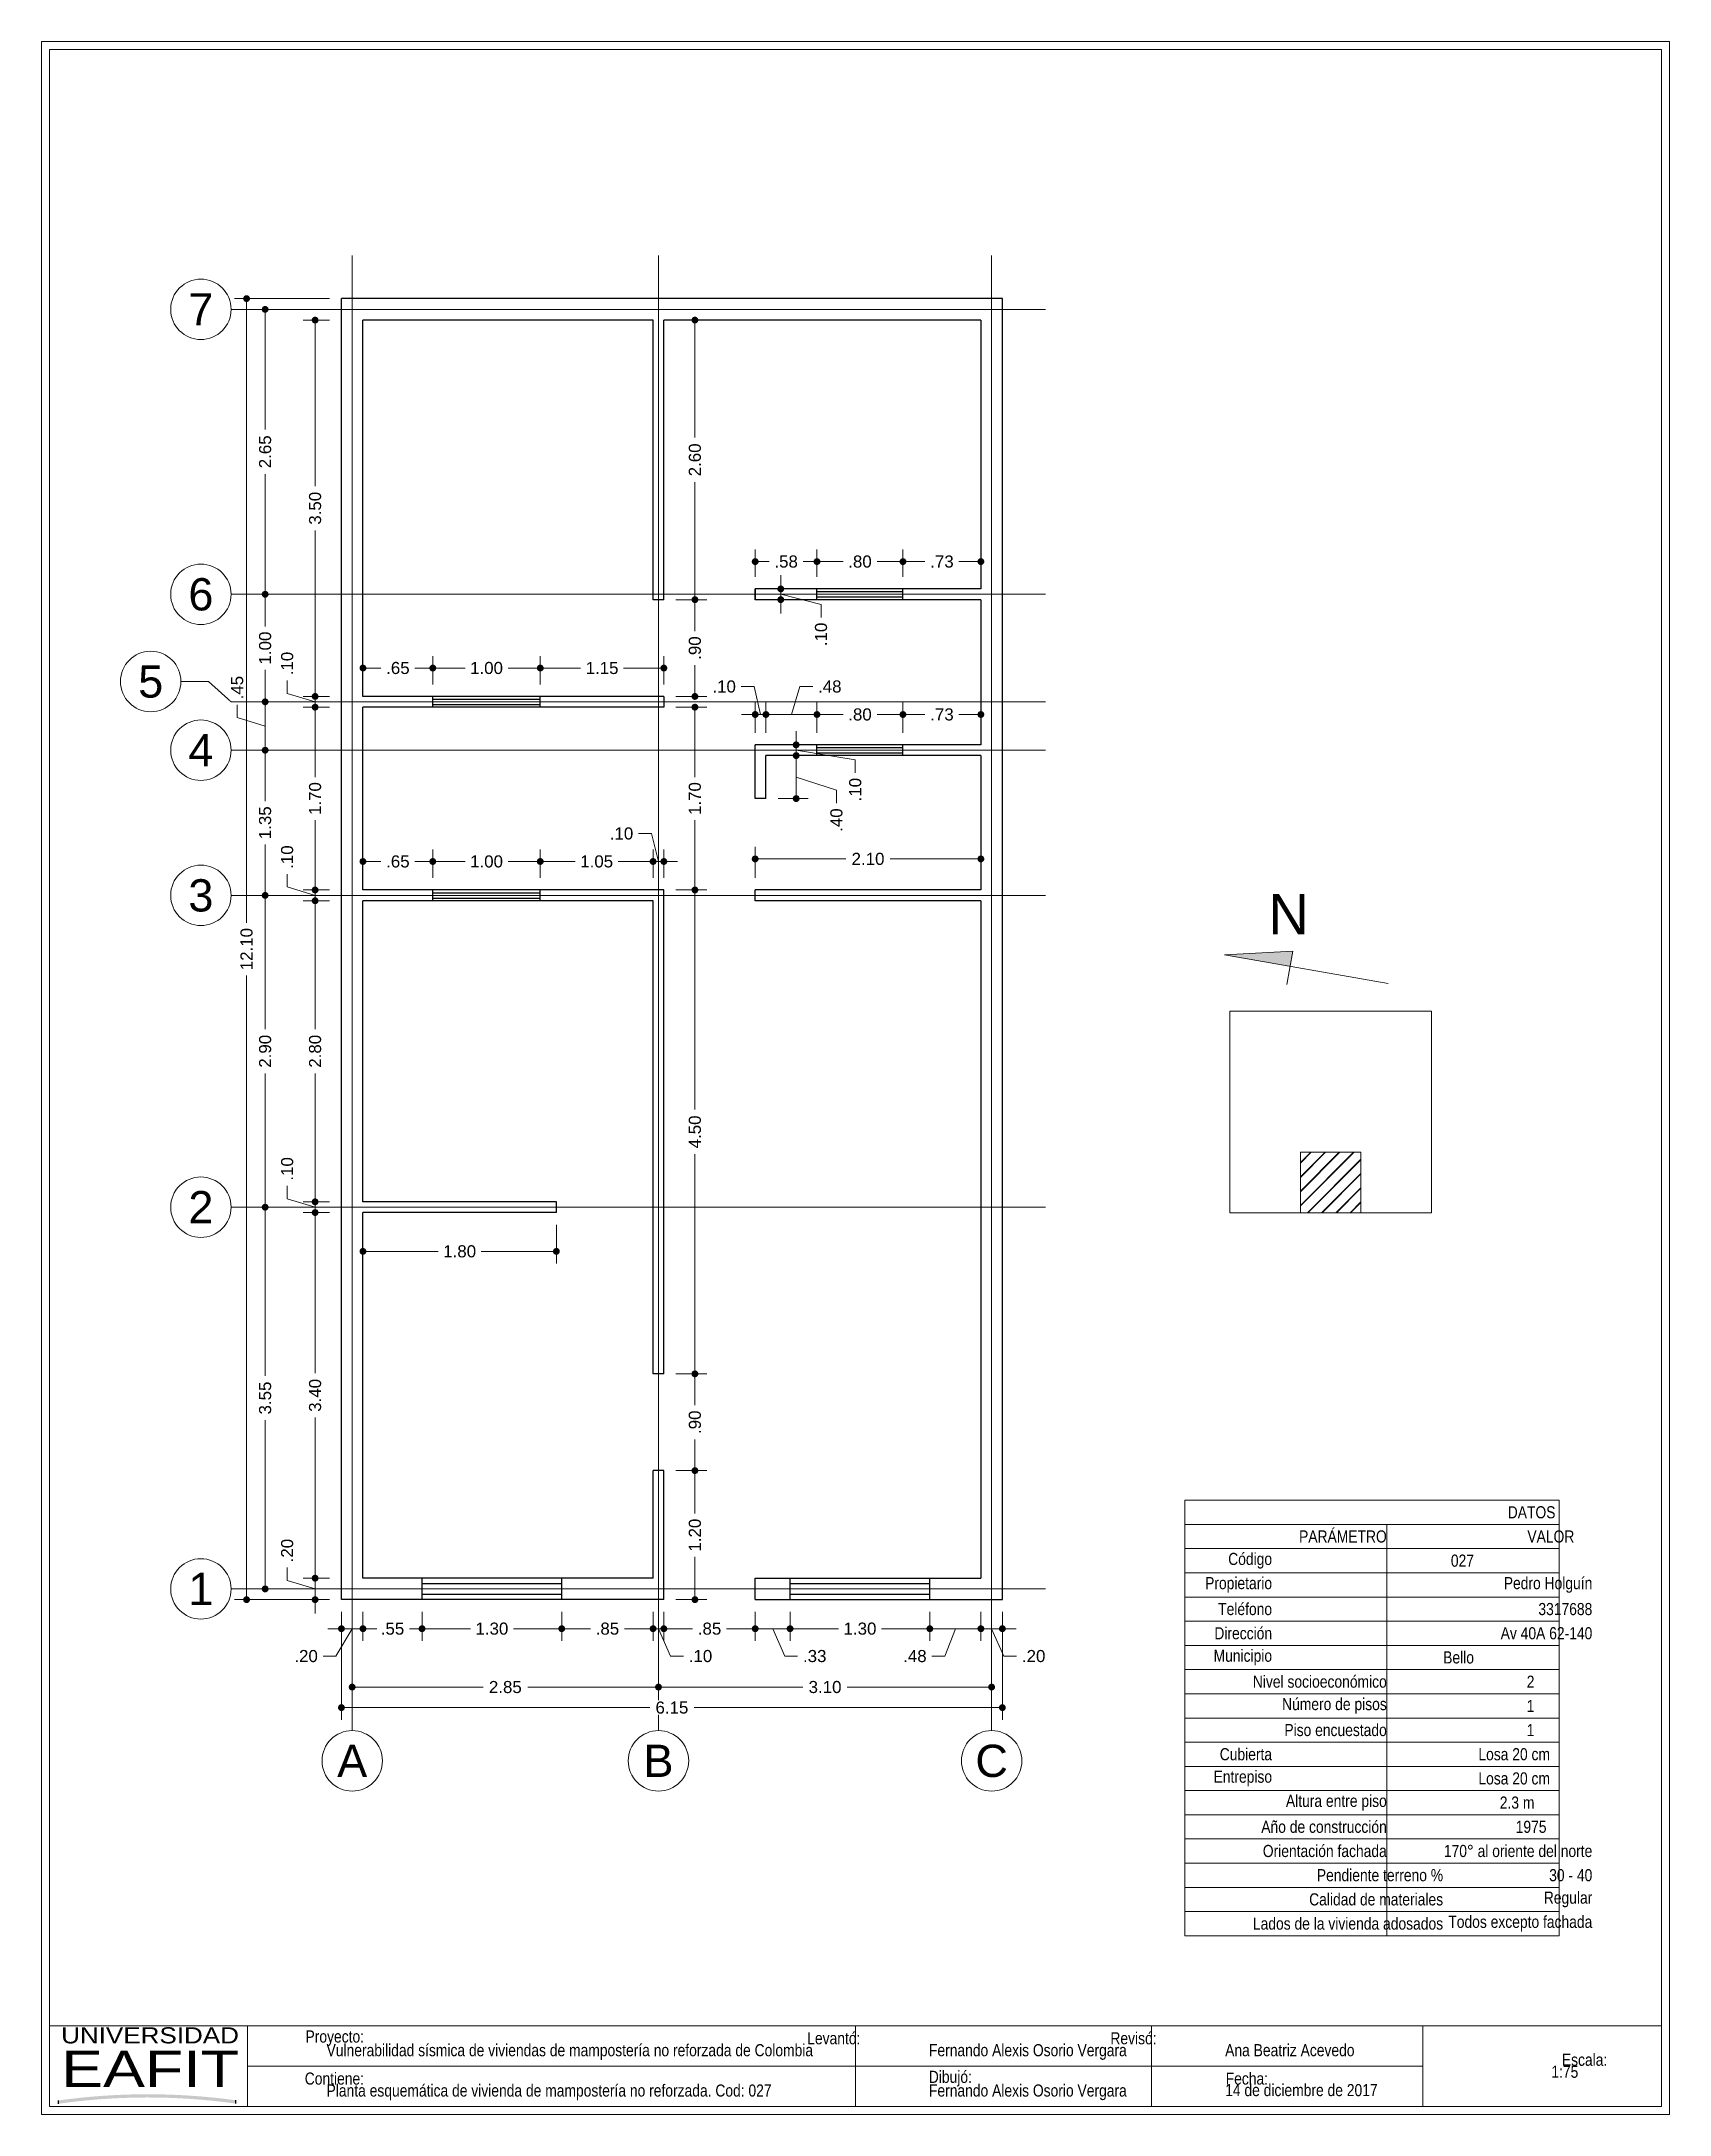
# Paper-space layout 'Layout1' of a CAD drawing. Header units: millimetres. Extents: x 25.701 to 25.903, y 19.501 to 19.758.
# The model-space entities are those that its viewports show. They can reach past a viewport. Long polylines and large blocks are cut down to what shows.
import ezdxf
from ezdxf.enums import TextEntityAlignment as Align

# ---------------------------------------------------------------- set-up
doc = ezdxf.new("R2010")
doc.units = ezdxf.units.MM
doc.header["$LTSCALE"] = 0.001
doc.linetypes.add('CENTER2', pattern=[28.575, 19.05, -3.175, 3.175, -3.175])
for name, color, linetype, lineweight in [('Cotas', 7, 'Continuous', 18), ('Ejes', 7, 'CENTER2', 5), ('Muros', 7, 'Continuous', 30), ('Ventanas', 250, 'Continuous', 25)]:
    doc.layers.add(name, color=color, linetype=linetype, lineweight=lineweight)
doc.layers.add('Eafit', color=7, linetype='Continuous', true_color=0x00006b)
doc.layers.add('Viewports', color=7, linetype='Continuous', lineweight=18, plot=False)
doc.styles.add('Eafit', font='ERASBD.TTF')
doc.styles.get("Standard").update_dxf_attribs({"font": 'arial.ttf'})
doc.styles.add('Texto', font='ARIALN.TTF')
doc.dimstyles.new('1-75', dxfattribs={"dimscale": 75, "dimtxt": 0.0015, "dimasz": 0.00085, "dimexe": 0.0015, "dimexo": 0.0015, "dimgap": 0.0008, "dimtad": 0, "dimzin": 4, "dimdsep": 46, "dimtxsty": 'Standard', "dimblk": 'DOT', "dimcen": 0.0009, "dimclrd": 256, "dimclre": 256, "dimclrt": 256, "dimadec": 0, "dimazin": 0, "dimtfac": 1, "dimtofl": 0, "dimtmove": 1, "dimatfit": 2, "dimfxl": 0.0015, "dimtfill": 1, "dimtolj": 1, "dimtzin": 4, "dimlwd": -1, "dimlwe": -1, "dimarcsym": 0})

psp = doc.layouts.get("Layout1")

# ---------------------------------------------------------------- texts
at = {"layer": 'Cotas', "style": 'Texto'}
for s, p in [('Vulnerabilidad sísmica de viviendas de mampostería no reforzada de Colombia', (25.73615, 19.50786)), ('Fernando Alexis Osorio Vergara', (25.81089, 19.50786)), ('Ana Beatriz Acevedo', (25.84764, 19.50786)), ('1:75', (25.88811, 19.50519)), ('Planta esquemática de vivienda de mampostería no reforzada. Cod: 027', (25.73615, 19.50286)), ('Fernando Alexis Osorio Vergara', (25.81089, 19.50286)), ('14 de diciembre de 2017', (25.84764, 19.50291))]:
    psp.add_text(s, height=0.0015, dxfattribs=at).set_placement(p)
at = {"layer": 'Cotas', "insert": (25.85331, 19.64947), "char_height": 0.005, "width": 0.0033039, "attachment_point": 4}
psp.add_mtext('\\pi-0.00031771;N', dxfattribs=at)
at = {"layer": 'Cotas', "char_height": 0.0015, "attachment_point": 6, "style": 'Texto'}
for s, insert, width in [('DATOS', (25.88862, 19.5753), 0.0476342), ('PARÁMETRO', (25.86769, 19.5723), 0.0250473), ('VALOR', (25.89096, 19.5723), 0.0257008), ('Código', (25.85346, 19.5693), 0.010177), ('027', (25.87851, 19.5693), 0.0101769), ('Propietario', (25.85346, 19.5663), 0.010177), ('Pedro Holguín', (25.89319, 19.5663), 0.0248539), ('Teléfono', (25.85346, 19.5633), 0.010177), ('3317688', (25.89319, 19.5633), 0.0248539), ('Dirección', (25.85346, 19.5603), 0.010177), ('Av 40A 62-140', (25.89319, 19.5603), 0.0248539), ('Municipio', (25.85346, 19.5573), 0.010177), ('Bello', (25.87851, 19.5573), 0.0101769), ('Nivel socioeconómico', (25.86769, 19.5543), 0.0244012), ('2', (25.88601, 19.5543), 0.0176769), ('Número de pisos', (25.86769, 19.5513), 0.0244012), ('1', (25.88601, 19.5513), 0.0176769), ('Piso encuestado', (25.86769, 19.5483), 0.0244012), ('1', (25.88601, 19.5483), 0.0176769), ('Cubierta', (25.85346, 19.5453), 0.010177), ('Losa 20 cm', (25.88794, 19.5453), 0.0196039), ('Entrepiso', (25.85346, 19.5423), 0.010177), ('Losa 20 cm', (25.88794, 19.5423), 0.0196039), ('Altura entre piso', (25.86769, 19.5393), 0.0244012), ('2.3 m', (25.88601, 19.5393), 0.0176769), ('Año de construcción', (25.86769, 19.5363), 0.0244012), ('1975', (25.88751, 19.5363), 0.0191769), ('Orientación fachada', (25.86769, 19.5333), 0.0244012), ('170° al oriente del norte', (25.89319, 19.5333), 0.0248539), ('Pendiente terreno %', (25.87468, 19.5303), 0.0313948), ('30 - 40', (25.89319, 19.5303), 0.0248539), ('Calidad de materiales', (25.87468, 19.5273), 0.0313948), ('Regular', (25.89319, 19.5273), 0.0248539), ('Lados de la vivienda adosados', (25.87468, 19.5243), 0.0313948), ('Todos excepto fachada', (25.89319, 19.5243), 0.0248539), ('Proyecto:', (25.7408, 19.51008), 0.0138629), ('Dibujó:', (25.81622, 19.50508), 0.0138629), ('Escala:', (25.89505, 19.50741), 0.0138629), ('Contiene:', (25.7408, 19.50508), 0.0138629), ('Fecha:', (25.85296, 19.50508), 0.0138629)]:
    psp.add_mtext(s, dxfattribs=dict(at, insert=insert, width=width))
for s, insert in [('Levantó:', (25.80238, 19.51008)), ('Revisó:', (25.83913, 19.51008))]:
    psp.add_mtext(s, dxfattribs=dict(at, insert=insert))

msp = doc.modelspace()

# ---------------------------------------------------------------- texts
at = {"layer": 'Ejes'}
for s, p in [('7', (2564.524, 888.422)), ('6', (2564.524, 885.772)), ('5', (2564.057, 884.961)), ('4', (2564.524, 884.322)), ('3', (2564.524, 882.972)), ('2', (2564.524, 880.072)), ('1', (2564.524, 876.522)), ('A', (2565.932, 874.923)), ('B', (2568.782, 874.923)), ('C', (2571.882, 874.923))]:
    msp.add_text(s, height=0.3, dxfattribs=at).set_placement(p, align=Align.MIDDLE_CENTER)

# ---------------------------------------------------------------- blocks, each defined once
blk = doc.blocks.new('eafit')
at = {"layer": 'Eafit'}
h = blk.add_hatch(color=256, dxfattribs=at)
h.dxf.hatch_style = 1
h.paths.add_polyline_path([(0.00224, 0.0015), (0.00224, 0.00069, -0.069128), (0.04619, 0.00073), (0.04619, 0.00154, 0.06878)])
for p, q in [((0.00224, 0.00069), (0.00224, 0.0015)), ((0.04619, 0.00073), (0.04619, 0.00154))]:
    blk.add_line(p, q, dxfattribs=at)
at = {"layer": 'Eafit', "style": 'Eafit'}
for s, height, width, p, p2 in [('UNIVERSIDAD', 0.004, 1.005949, (0.00288, 0.01564), (0.047, 0.01564)), ('EAFIT', 0.009, 1.061888, (0.00289, 0.00482), (0.04701, 0.00482))]:
    blk.add_text(s, height=height, dxfattribs=dict(at, width=width)).set_placement(p, p2, align=Align.FIT)
blk = doc.blocks.new('_DOT')
at = {"color": 0, "linetype": 'ByBlock'}
blk.add_line((-0.5, 0), (-1, 0), dxfattribs=at)
at = {"color": 0, "linetype": 'ByBlock', "const_width": 0.5}
blk.add_lwpolyline([(-0.25, 0, 1), (0.25, 0, 1)], format="xyb", close=True, dxfattribs=at)
blk = doc.blocks.new('*D3')
at = {"layer": 'Cotas', "transparency": 16777216}
for p, q in [((2565.72, 888.522), (2564.837, 888.522)), ((2564.949, 888.458), (2564.949, 882.716)), ((2564.949, 876.486), (2564.949, 882.227)), ((2565.72, 876.422), (2564.837, 876.422))]:
    blk.add_line(p, q, dxfattribs=at)
at = {"layer": 'Defpoints', "color": 0, "transparency": 16777216}
for p in [(2565.832, 888.522), (2564.949, 876.422), (2565.832, 876.422)]:
    blk.add_point(p, dxfattribs=at)
at = {"layer": 'Cotas', "transparency": 16777216, "xscale": 0.06375, "yscale": 0.06375, "zscale": 0.06375}
for p, rotation in [((2564.949, 888.522), 90), ((2564.949, 876.422), 270)]:
    blk.add_blockref('_DOT', p, dxfattribs=dict(at, rotation=rotation))
at = {"layer": 'Cotas', "transparency": 16777216, "insert": (2564.949, 882.472), "char_height": 0.1125, "attachment_point": 5, "rotation": 90, "bg_fill": 3, "box_fill_scale": 1.1, "bg_fill_color": 256, "bg_fill_true_color": 13158600, "bg_fill_transparency": 0}
blk.add_mtext('\\A1;12.10', dxfattribs=at)
blk = doc.blocks.new('*D4')
at = {"layer": 'Cotas', "transparency": 16777216}
for p, q in [((2565.72, 880.072), (2565.01, 880.072)), ((2565.122, 880.008), (2565.122, 878.503)), ((2565.122, 876.586), (2565.122, 878.09)), ((2565.72, 876.522), (2565.01, 876.522))]:
    blk.add_line(p, q, dxfattribs=at)
at = {"layer": 'Defpoints', "color": 0, "transparency": 16777216}
for p in [(2565.122, 880.072), (2565.832, 880.072), (2565.832, 876.522)]:
    blk.add_point(p, dxfattribs=at)
at = {"layer": 'Cotas', "transparency": 16777216, "xscale": 0.06375, "yscale": 0.06375, "zscale": 0.06375}
for p, rotation in [((2565.122, 880.072), 90), ((2565.122, 876.522), 270)]:
    blk.add_blockref('_DOT', p, dxfattribs=dict(at, rotation=rotation))
at = {"layer": 'Cotas', "transparency": 16777216, "insert": (2565.122, 878.297), "char_height": 0.1125, "attachment_point": 5, "rotation": 90, "bg_fill": 3, "box_fill_scale": 1.1, "bg_fill_color": 256, "bg_fill_true_color": 13158600, "bg_fill_transparency": 0}
blk.add_mtext('\\A1;3.55', dxfattribs=at)
blk = doc.blocks.new('*D5')
at = {"layer": 'Cotas', "transparency": 16777216}
for p, q in [((2565.72, 882.972), (2565.01, 882.972)), ((2565.122, 882.908), (2565.122, 881.729)), ((2565.122, 880.136), (2565.122, 881.315)), ((2565.72, 880.072), (2565.01, 880.072))]:
    blk.add_line(p, q, dxfattribs=at)
at = {"layer": 'Defpoints', "color": 0, "transparency": 16777216}
for p in [(2565.122, 882.972), (2565.832, 882.972), (2565.832, 880.072)]:
    blk.add_point(p, dxfattribs=at)
at = {"layer": 'Cotas', "transparency": 16777216, "xscale": 0.06375, "yscale": 0.06375, "zscale": 0.06375}
for p, rotation in [((2565.122, 882.972), 90), ((2565.122, 880.072), 270)]:
    blk.add_blockref('_DOT', p, dxfattribs=dict(at, rotation=rotation))
at = {"layer": 'Cotas', "transparency": 16777216, "insert": (2565.122, 881.522), "char_height": 0.1125, "attachment_point": 5, "rotation": 90, "bg_fill": 3, "box_fill_scale": 1.1, "bg_fill_color": 256, "bg_fill_true_color": 13158600, "bg_fill_transparency": 0}
blk.add_mtext('\\A1;2.90', dxfattribs=at)
blk = doc.blocks.new('*D6')
at = {"layer": 'Cotas', "transparency": 16777216}
for p, q in [((2565.72, 884.322), (2565.01, 884.322)), ((2565.122, 884.258), (2565.122, 883.848)), ((2565.122, 883.036), (2565.122, 883.446)), ((2565.72, 882.972), (2565.01, 882.972))]:
    blk.add_line(p, q, dxfattribs=at)
at = {"layer": 'Defpoints', "color": 0, "transparency": 16777216}
for p in [(2565.122, 884.322), (2565.832, 884.322), (2565.832, 882.972)]:
    blk.add_point(p, dxfattribs=at)
at = {"layer": 'Cotas', "transparency": 16777216, "xscale": 0.06375, "yscale": 0.06375, "zscale": 0.06375}
for p, rotation in [((2565.122, 884.322), 90), ((2565.122, 882.972), 270)]:
    blk.add_blockref('_DOT', p, dxfattribs=dict(at, rotation=rotation))
at = {"layer": 'Cotas', "transparency": 16777216, "insert": (2565.122, 883.647), "char_height": 0.1125, "attachment_point": 5, "rotation": 90, "bg_fill": 3, "box_fill_scale": 1.1, "bg_fill_color": 256, "bg_fill_true_color": 13158600, "bg_fill_transparency": 0}
blk.add_mtext('\\A1;1.35', dxfattribs=at)
blk = doc.blocks.new('*D7')
at = {"layer": 'Cotas', "transparency": 16777216}
for p, q in [((2565.72, 884.772), (2565.01, 884.772)), ((2564.862, 884.625), (2564.862, 884.745)), ((2565.122, 884.547), (2564.862, 884.625)), ((2565.122, 884.386), (2565.122, 884.708)), ((2565.72, 884.322), (2565.01, 884.322))]:
    blk.add_line(p, q, dxfattribs=at)
at = {"layer": 'Defpoints', "color": 0, "transparency": 16777216}
for p in [(2565.122, 884.772), (2565.832, 884.772), (2565.832, 884.322)]:
    blk.add_point(p, dxfattribs=at)
at = {"layer": 'Cotas', "transparency": 16777216, "xscale": 0.06375, "yscale": 0.06375, "zscale": 0.06375}
for p, rotation in [((2565.122, 884.772), 90), ((2565.122, 884.322), 270)]:
    blk.add_blockref('_DOT', p, dxfattribs=dict(at, rotation=rotation))
at = {"layer": 'Cotas', "transparency": 16777216, "insert": (2564.862, 884.904), "char_height": 0.1125, "attachment_point": 5, "rotation": 90, "bg_fill": 3, "box_fill_scale": 1.1, "bg_fill_color": 256, "bg_fill_true_color": 13158600, "bg_fill_transparency": 0}
blk.add_mtext('\\A1;.45', dxfattribs=at)
blk = doc.blocks.new('*D8')
at = {"layer": 'Cotas', "transparency": 16777216}
for p, q in [((2565.72, 885.772), (2565.01, 885.772)), ((2565.122, 885.708), (2565.122, 885.472)), ((2565.122, 884.836), (2565.122, 885.071)), ((2565.72, 884.772), (2565.01, 884.772))]:
    blk.add_line(p, q, dxfattribs=at)
at = {"layer": 'Defpoints', "color": 0, "transparency": 16777216}
for p in [(2565.122, 885.772), (2565.832, 885.772), (2565.832, 884.772)]:
    blk.add_point(p, dxfattribs=at)
at = {"layer": 'Cotas', "transparency": 16777216, "xscale": 0.06375, "yscale": 0.06375, "zscale": 0.06375}
for p, rotation in [((2565.122, 885.772), 90), ((2565.122, 884.772), 270)]:
    blk.add_blockref('_DOT', p, dxfattribs=dict(at, rotation=rotation))
at = {"layer": 'Cotas', "transparency": 16777216, "insert": (2565.122, 885.272), "char_height": 0.1125, "attachment_point": 5, "rotation": 90, "bg_fill": 3, "box_fill_scale": 1.1, "bg_fill_color": 256, "bg_fill_true_color": 13158600, "bg_fill_transparency": 0}
blk.add_mtext('\\A1;1.00', dxfattribs=at)
blk = doc.blocks.new('*D9')
at = {"layer": 'Cotas', "transparency": 16777216}
for p, q in [((2565.72, 888.422), (2565.01, 888.422)), ((2565.122, 888.358), (2565.122, 887.304)), ((2565.122, 885.836), (2565.122, 886.889)), ((2565.72, 885.772), (2565.01, 885.772))]:
    blk.add_line(p, q, dxfattribs=at)
at = {"layer": 'Defpoints', "color": 0, "transparency": 16777216}
for p in [(2565.122, 888.422), (2565.832, 888.422), (2565.832, 885.772)]:
    blk.add_point(p, dxfattribs=at)
at = {"layer": 'Cotas', "transparency": 16777216, "xscale": 0.06375, "yscale": 0.06375, "zscale": 0.06375}
for p, rotation in [((2565.122, 888.422), 90), ((2565.122, 885.772), 270)]:
    blk.add_blockref('_DOT', p, dxfattribs=dict(at, rotation=rotation))
at = {"layer": 'Cotas', "transparency": 16777216, "insert": (2565.122, 887.097), "char_height": 0.1125, "attachment_point": 5, "rotation": 90, "bg_fill": 3, "box_fill_scale": 1.1, "bg_fill_color": 256, "bg_fill_true_color": 13158600, "bg_fill_transparency": 0}
blk.add_mtext('\\A1;2.65', dxfattribs=at)
blk = doc.blocks.new('*D10')
at = {"layer": 'Cotas', "transparency": 16777216}
for p, q in [((2565.72, 888.322), (2565.475, 888.322)), ((2565.587, 888.258), (2565.587, 886.778)), ((2565.587, 884.886), (2565.587, 886.366)), ((2565.72, 884.822), (2565.475, 884.822))]:
    blk.add_line(p, q, dxfattribs=at)
at = {"layer": 'Defpoints', "color": 0, "transparency": 16777216}
for p in [(2565.832, 888.322), (2565.587, 884.822), (2565.832, 884.822)]:
    blk.add_point(p, dxfattribs=at)
at = {"layer": 'Cotas', "transparency": 16777216, "xscale": 0.06375, "yscale": 0.06375, "zscale": 0.06375}
for p, rotation in [((2565.587, 888.322), 90), ((2565.587, 884.822), 270)]:
    blk.add_blockref('_DOT', p, dxfattribs=dict(at, rotation=rotation))
at = {"layer": 'Cotas', "transparency": 16777216, "insert": (2565.587, 886.572), "char_height": 0.1125, "attachment_point": 5, "rotation": 90, "bg_fill": 3, "box_fill_scale": 1.1, "bg_fill_color": 256, "bg_fill_true_color": 13158600, "bg_fill_transparency": 0}
blk.add_mtext('\\A1;3.50', dxfattribs=at)
blk = doc.blocks.new('*D11')
at = {"layer": 'Cotas', "transparency": 16777216}
for p, q in [((2565.327, 884.85), (2565.327, 884.97)), ((2565.587, 884.886), (2565.587, 884.949)), ((2565.587, 884.772), (2565.327, 884.85)), ((2565.72, 884.822), (2565.475, 884.822)), ((2565.587, 884.822), (2565.587, 884.722)), ((2565.72, 884.722), (2565.475, 884.722)), ((2565.587, 884.658), (2565.587, 884.594))]:
    blk.add_line(p, q, dxfattribs=at)
at = {"layer": 'Defpoints', "color": 0, "transparency": 16777216}
for p in [(2565.832, 884.822), (2565.587, 884.722), (2565.832, 884.722)]:
    blk.add_point(p, dxfattribs=at)
at = {"layer": 'Cotas', "transparency": 16777216, "xscale": 0.06375, "yscale": 0.06375, "zscale": 0.06375}
for p, rotation in [((2565.587, 884.822), 270), ((2565.587, 884.722), 90)]:
    blk.add_blockref('_DOT', p, dxfattribs=dict(at, rotation=rotation))
at = {"layer": 'Cotas', "transparency": 16777216, "insert": (2565.327, 885.128), "char_height": 0.1125, "attachment_point": 5, "rotation": 90, "bg_fill": 3, "box_fill_scale": 1.1, "bg_fill_color": 256, "bg_fill_true_color": 13158600, "bg_fill_transparency": 0}
blk.add_mtext('\\A1;.10', dxfattribs=at)
blk = doc.blocks.new('*D12')
at = {"layer": 'Cotas', "transparency": 16777216}
for p, q in [((2565.72, 884.722), (2565.475, 884.722)), ((2565.587, 884.658), (2565.587, 884.072)), ((2565.587, 883.086), (2565.587, 883.671)), ((2565.72, 883.022), (2565.475, 883.022))]:
    blk.add_line(p, q, dxfattribs=at)
at = {"layer": 'Defpoints', "color": 0, "transparency": 16777216}
for p in [(2565.832, 884.722), (2565.587, 883.022), (2565.832, 883.022)]:
    blk.add_point(p, dxfattribs=at)
at = {"layer": 'Cotas', "transparency": 16777216, "xscale": 0.06375, "yscale": 0.06375, "zscale": 0.06375}
for p, rotation in [((2565.587, 884.722), 90), ((2565.587, 883.022), 270)]:
    blk.add_blockref('_DOT', p, dxfattribs=dict(at, rotation=rotation))
at = {"layer": 'Cotas', "transparency": 16777216, "insert": (2565.587, 883.872), "char_height": 0.1125, "attachment_point": 5, "rotation": 90, "bg_fill": 3, "box_fill_scale": 1.1, "bg_fill_color": 256, "bg_fill_true_color": 13158600, "bg_fill_transparency": 0}
blk.add_mtext('\\A1;1.70', dxfattribs=at)
blk = doc.blocks.new('*D13')
at = {"layer": 'Cotas', "transparency": 16777216}
for p, q in [((2565.327, 883.05), (2565.327, 883.17)), ((2565.587, 882.972), (2565.327, 883.05)), ((2565.72, 883.022), (2565.475, 883.022)), ((2565.587, 883.086), (2565.587, 883.149)), ((2565.587, 883.022), (2565.587, 882.922)), ((2565.72, 882.922), (2565.475, 882.922)), ((2565.587, 882.858), (2565.587, 882.794))]:
    blk.add_line(p, q, dxfattribs=at)
at = {"layer": 'Defpoints', "color": 0, "transparency": 16777216}
for p in [(2565.832, 883.022), (2565.587, 882.922), (2565.832, 882.922)]:
    blk.add_point(p, dxfattribs=at)
at = {"layer": 'Cotas', "transparency": 16777216, "xscale": 0.06375, "yscale": 0.06375, "zscale": 0.06375}
for p, rotation in [((2565.587, 883.022), 270), ((2565.587, 882.922), 90)]:
    blk.add_blockref('_DOT', p, dxfattribs=dict(at, rotation=rotation))
at = {"layer": 'Cotas', "transparency": 16777216, "insert": (2565.327, 883.328), "char_height": 0.1125, "attachment_point": 5, "rotation": 90, "bg_fill": 3, "box_fill_scale": 1.1, "bg_fill_color": 256, "bg_fill_true_color": 13158600, "bg_fill_transparency": 0}
blk.add_mtext('\\A1;.10', dxfattribs=at)
blk = doc.blocks.new('*D14')
at = {"layer": 'Cotas', "transparency": 16777216}
for p, q in [((2565.72, 882.922), (2565.475, 882.922)), ((2565.587, 882.858), (2565.587, 881.729)), ((2565.587, 880.186), (2565.587, 881.315)), ((2565.72, 880.122), (2565.475, 880.122))]:
    blk.add_line(p, q, dxfattribs=at)
at = {"layer": 'Defpoints', "color": 0, "transparency": 16777216}
for p in [(2565.832, 882.922), (2565.587, 880.122), (2565.832, 880.122)]:
    blk.add_point(p, dxfattribs=at)
at = {"layer": 'Cotas', "transparency": 16777216, "xscale": 0.06375, "yscale": 0.06375, "zscale": 0.06375}
for p, rotation in [((2565.587, 882.922), 90), ((2565.587, 880.122), 270)]:
    blk.add_blockref('_DOT', p, dxfattribs=dict(at, rotation=rotation))
at = {"layer": 'Cotas', "transparency": 16777216, "insert": (2565.587, 881.522), "char_height": 0.1125, "attachment_point": 5, "rotation": 90, "bg_fill": 3, "box_fill_scale": 1.1, "bg_fill_color": 256, "bg_fill_true_color": 13158600, "bg_fill_transparency": 0}
blk.add_mtext('\\A1;2.80', dxfattribs=at)
blk = doc.blocks.new('*D15')
at = {"layer": 'Cotas', "transparency": 16777216}
for p, q in [((2565.327, 880.15), (2565.327, 880.27)), ((2565.587, 880.072), (2565.327, 880.15)), ((2565.72, 880.122), (2565.475, 880.122)), ((2565.587, 880.186), (2565.587, 880.249)), ((2565.587, 880.122), (2565.587, 880.022)), ((2565.72, 880.022), (2565.475, 880.022)), ((2565.587, 879.958), (2565.587, 879.894))]:
    blk.add_line(p, q, dxfattribs=at)
at = {"layer": 'Defpoints', "color": 0, "transparency": 16777216}
for p in [(2565.832, 880.122), (2565.587, 880.022), (2565.832, 880.022)]:
    blk.add_point(p, dxfattribs=at)
at = {"layer": 'Cotas', "transparency": 16777216, "xscale": 0.06375, "yscale": 0.06375, "zscale": 0.06375}
for p, rotation in [((2565.587, 880.122), 270), ((2565.587, 880.022), 90)]:
    blk.add_blockref('_DOT', p, dxfattribs=dict(at, rotation=rotation))
at = {"layer": 'Cotas', "transparency": 16777216, "insert": (2565.327, 880.428), "char_height": 0.1125, "attachment_point": 5, "rotation": 90, "bg_fill": 3, "box_fill_scale": 1.1, "bg_fill_color": 256, "bg_fill_true_color": 13158600, "bg_fill_transparency": 0}
blk.add_mtext('\\A1;.10', dxfattribs=at)
blk = doc.blocks.new('*D16')
at = {"layer": 'Cotas', "transparency": 16777216}
for p, q in [((2565.72, 880.022), (2565.475, 880.022)), ((2565.587, 879.958), (2565.587, 878.528)), ((2565.587, 876.686), (2565.587, 878.116)), ((2565.72, 876.622), (2565.475, 876.622))]:
    blk.add_line(p, q, dxfattribs=at)
at = {"layer": 'Defpoints', "color": 0, "transparency": 16777216}
for p in [(2565.832, 880.022), (2565.587, 876.622), (2565.832, 876.622)]:
    blk.add_point(p, dxfattribs=at)
at = {"layer": 'Cotas', "transparency": 16777216, "xscale": 0.06375, "yscale": 0.06375, "zscale": 0.06375}
for p, rotation in [((2565.587, 880.022), 90), ((2565.587, 876.622), 270)]:
    blk.add_blockref('_DOT', p, dxfattribs=dict(at, rotation=rotation))
at = {"layer": 'Cotas', "transparency": 16777216, "insert": (2565.587, 878.322), "char_height": 0.1125, "attachment_point": 5, "rotation": 90, "bg_fill": 3, "box_fill_scale": 1.1, "bg_fill_color": 256, "bg_fill_true_color": 13158600, "bg_fill_transparency": 0}
blk.add_mtext('\\A1;3.40', dxfattribs=at)
blk = doc.blocks.new('*D17')
at = {"layer": 'Cotas', "transparency": 16777216}
for p, q in [((2565.327, 876.6), (2565.327, 876.72)), ((2565.587, 876.686), (2565.587, 876.749)), ((2565.587, 876.522), (2565.327, 876.6)), ((2565.72, 876.622), (2565.475, 876.622)), ((2565.587, 876.622), (2565.587, 876.422)), ((2565.72, 876.422), (2565.475, 876.422)), ((2565.587, 876.358), (2565.587, 876.294))]:
    blk.add_line(p, q, dxfattribs=at)
at = {"layer": 'Defpoints', "color": 0, "transparency": 16777216}
for p in [(2565.832, 876.622), (2565.587, 876.422), (2565.832, 876.422)]:
    blk.add_point(p, dxfattribs=at)
at = {"layer": 'Cotas', "transparency": 16777216, "xscale": 0.06375, "yscale": 0.06375, "zscale": 0.06375}
for p, rotation in [((2565.587, 876.622), 270), ((2565.587, 876.422), 90)]:
    blk.add_blockref('_DOT', p, dxfattribs=dict(at, rotation=rotation))
at = {"layer": 'Cotas', "transparency": 16777216, "insert": (2565.327, 876.878), "char_height": 0.1125, "attachment_point": 5, "rotation": 90, "bg_fill": 3, "box_fill_scale": 1.1, "bg_fill_color": 256, "bg_fill_true_color": 13158600, "bg_fill_transparency": 0}
blk.add_mtext('\\A1;.20', dxfattribs=at)
blk = doc.blocks.new('*D18')
at = {"layer": 'Cotas', "transparency": 16777216}
for p, q in [((2565.832, 876.309), (2565.832, 875.305)), ((2571.982, 876.309), (2571.982, 875.305)), ((2565.896, 875.418), (2568.7, 875.418)), ((2571.918, 875.418), (2569.114, 875.418))]:
    blk.add_line(p, q, dxfattribs=at)
at = {"layer": 'Defpoints', "color": 0, "transparency": 16777216}
for p in [(2565.832, 876.422), (2571.982, 876.422), (2571.982, 875.418)]:
    blk.add_point(p, dxfattribs=at)
at = {"layer": 'Cotas', "transparency": 16777216, "xscale": 0.06375, "yscale": 0.06375, "zscale": 0.06375, "rotation": 180}
blk.add_blockref('_DOT', (2565.832, 875.418), dxfattribs=at)
at = {"layer": 'Cotas', "transparency": 16777216, "xscale": 0.06375, "yscale": 0.06375, "zscale": 0.06375}
blk.add_blockref('_DOT', (2571.982, 875.418), dxfattribs=at)
at = {"layer": 'Cotas', "transparency": 16777216, "insert": (2568.907, 875.418), "char_height": 0.1125, "attachment_point": 5, "bg_fill": 3, "box_fill_scale": 1.1, "bg_fill_color": 256, "bg_fill_true_color": 13158600, "bg_fill_transparency": 0}
blk.add_mtext('\\A1;6.15', dxfattribs=at)
blk = doc.blocks.new('*D19')
at = {"layer": 'Cotas', "transparency": 16777216}
for p, q in [((2565.932, 876.309), (2565.932, 875.496)), ((2568.782, 876.309), (2568.782, 875.496)), ((2565.996, 875.609), (2567.15, 875.609)), ((2568.718, 875.609), (2567.565, 875.609))]:
    blk.add_line(p, q, dxfattribs=at)
at = {"layer": 'Defpoints', "color": 0, "transparency": 16777216}
for p in [(2565.932, 876.422), (2568.782, 876.422), (2568.782, 875.609)]:
    blk.add_point(p, dxfattribs=at)
at = {"layer": 'Cotas', "transparency": 16777216, "xscale": 0.06375, "yscale": 0.06375, "zscale": 0.06375, "rotation": 180}
blk.add_blockref('_DOT', (2565.932, 875.609), dxfattribs=at)
at = {"layer": 'Cotas', "transparency": 16777216, "xscale": 0.06375, "yscale": 0.06375, "zscale": 0.06375}
blk.add_blockref('_DOT', (2568.782, 875.609), dxfattribs=at)
at = {"layer": 'Cotas', "transparency": 16777216, "insert": (2567.357, 875.609), "char_height": 0.1125, "attachment_point": 5, "bg_fill": 3, "box_fill_scale": 1.1, "bg_fill_color": 256, "bg_fill_true_color": 13158600, "bg_fill_transparency": 0}
blk.add_mtext('\\A1;2.85', dxfattribs=at)
blk = doc.blocks.new('*D20')
at = {"layer": 'Cotas', "transparency": 16777216}
for p, q in [((2568.782, 876.309), (2568.782, 875.496)), ((2571.882, 876.309), (2571.882, 875.496)), ((2568.846, 875.609), (2570.126, 875.609)), ((2571.818, 875.609), (2570.538, 875.609))]:
    blk.add_line(p, q, dxfattribs=at)
at = {"layer": 'Defpoints', "color": 0, "transparency": 16777216}
for p in [(2568.782, 876.422), (2571.882, 876.422), (2571.882, 875.609)]:
    blk.add_point(p, dxfattribs=at)
at = {"layer": 'Cotas', "transparency": 16777216, "xscale": 0.06375, "yscale": 0.06375, "zscale": 0.06375, "rotation": 180}
blk.add_blockref('_DOT', (2568.782, 875.609), dxfattribs=at)
at = {"layer": 'Cotas', "transparency": 16777216, "xscale": 0.06375, "yscale": 0.06375, "zscale": 0.06375}
blk.add_blockref('_DOT', (2571.882, 875.609), dxfattribs=at)
at = {"layer": 'Cotas', "transparency": 16777216, "insert": (2570.332, 875.609), "char_height": 0.1125, "attachment_point": 5, "bg_fill": 3, "box_fill_scale": 1.1, "bg_fill_color": 256, "bg_fill_true_color": 13158600, "bg_fill_transparency": 0}
blk.add_mtext('\\A1;3.10', dxfattribs=at)
blk = doc.blocks.new('*D21')
at = {"layer": 'Cotas', "transparency": 16777216}
for p, q in [((2566.582, 876.309), (2566.582, 876.04)), ((2567.882, 876.309), (2567.882, 876.04)), ((2566.646, 876.152), (2567.032, 876.152)), ((2567.818, 876.152), (2567.433, 876.152))]:
    blk.add_line(p, q, dxfattribs=at)
at = {"layer": 'Defpoints', "color": 0, "transparency": 16777216}
for p in [(2566.582, 876.422), (2567.882, 876.422), (2567.882, 876.152)]:
    blk.add_point(p, dxfattribs=at)
at = {"layer": 'Cotas', "transparency": 16777216, "xscale": 0.06375, "yscale": 0.06375, "zscale": 0.06375, "rotation": 180}
blk.add_blockref('_DOT', (2566.582, 876.152), dxfattribs=at)
at = {"layer": 'Cotas', "transparency": 16777216, "xscale": 0.06375, "yscale": 0.06375, "zscale": 0.06375}
blk.add_blockref('_DOT', (2567.882, 876.152), dxfattribs=at)
at = {"layer": 'Cotas', "transparency": 16777216, "insert": (2567.232, 876.152), "char_height": 0.1125, "attachment_point": 5, "bg_fill": 3, "box_fill_scale": 1.1, "bg_fill_color": 256, "bg_fill_true_color": 13158600, "bg_fill_transparency": 0}
blk.add_mtext('\\A1;1.30', dxfattribs=at)
blk = doc.blocks.new('*D22')
at = {"layer": 'Cotas', "transparency": 16777216}
for p, q in [((2567.882, 876.309), (2567.882, 876.04)), ((2568.732, 876.309), (2568.732, 876.04)), ((2567.946, 876.152), (2568.148, 876.152)), ((2568.668, 876.152), (2568.466, 876.152))]:
    blk.add_line(p, q, dxfattribs=at)
at = {"layer": 'Defpoints', "color": 0, "transparency": 16777216}
for p in [(2567.882, 876.422), (2568.732, 876.422), (2568.732, 876.152)]:
    blk.add_point(p, dxfattribs=at)
at = {"layer": 'Cotas', "transparency": 16777216, "xscale": 0.06375, "yscale": 0.06375, "zscale": 0.06375, "rotation": 180}
blk.add_blockref('_DOT', (2567.882, 876.152), dxfattribs=at)
at = {"layer": 'Cotas', "transparency": 16777216, "xscale": 0.06375, "yscale": 0.06375, "zscale": 0.06375}
blk.add_blockref('_DOT', (2568.732, 876.152), dxfattribs=at)
at = {"layer": 'Cotas', "transparency": 16777216, "insert": (2568.307, 876.152), "char_height": 0.1125, "attachment_point": 5, "bg_fill": 3, "box_fill_scale": 1.1, "bg_fill_color": 256, "bg_fill_true_color": 13158600, "bg_fill_transparency": 0}
blk.add_mtext('\\A1;.85', dxfattribs=at)
blk = doc.blocks.new('*D23')
at = {"layer": 'Cotas', "transparency": 16777216}
for p, q in [((2568.732, 876.309), (2568.732, 876.04)), ((2568.832, 876.309), (2568.832, 876.04)), ((2568.668, 876.152), (2568.605, 876.152)), ((2568.732, 876.152), (2568.832, 876.152)), ((2568.782, 876.152), (2568.895, 875.897)), ((2568.896, 876.152), (2568.96, 876.152)), ((2568.895, 875.897), (2569.015, 875.897))]:
    blk.add_line(p, q, dxfattribs=at)
at = {"layer": 'Defpoints', "color": 0, "transparency": 16777216}
for p in [(2568.732, 876.422), (2568.832, 876.422), (2568.832, 876.152)]:
    blk.add_point(p, dxfattribs=at)
at = {"layer": 'Cotas', "transparency": 16777216, "xscale": 0.06375, "yscale": 0.06375, "zscale": 0.06375}
blk.add_blockref('_DOT', (2568.732, 876.152), dxfattribs=at)
at = {"layer": 'Cotas', "transparency": 16777216, "xscale": 0.06375, "yscale": 0.06375, "zscale": 0.06375, "rotation": 180}
blk.add_blockref('_DOT', (2568.832, 876.152), dxfattribs=at)
at = {"layer": 'Cotas', "transparency": 16777216, "insert": (2569.173, 875.897), "char_height": 0.1125, "attachment_point": 5, "bg_fill": 3, "box_fill_scale": 1.1, "bg_fill_color": 256, "bg_fill_true_color": 13158600, "bg_fill_transparency": 0}
blk.add_mtext('\\A1;.10', dxfattribs=at)
blk = doc.blocks.new('*D24')
at = {"layer": 'Cotas', "transparency": 16777216}
for p, q in [((2568.832, 876.309), (2568.832, 876.04)), ((2569.682, 876.309), (2569.682, 876.04)), ((2568.896, 876.152), (2569.098, 876.152)), ((2569.618, 876.152), (2569.416, 876.152))]:
    blk.add_line(p, q, dxfattribs=at)
at = {"layer": 'Defpoints', "color": 0, "transparency": 16777216}
for p in [(2568.832, 876.422), (2569.682, 876.422), (2569.682, 876.152)]:
    blk.add_point(p, dxfattribs=at)
at = {"layer": 'Cotas', "transparency": 16777216, "xscale": 0.06375, "yscale": 0.06375, "zscale": 0.06375, "rotation": 180}
blk.add_blockref('_DOT', (2568.832, 876.152), dxfattribs=at)
at = {"layer": 'Cotas', "transparency": 16777216, "xscale": 0.06375, "yscale": 0.06375, "zscale": 0.06375}
blk.add_blockref('_DOT', (2569.682, 876.152), dxfattribs=at)
at = {"layer": 'Cotas', "transparency": 16777216, "insert": (2569.257, 876.152), "char_height": 0.1125, "attachment_point": 5, "bg_fill": 3, "box_fill_scale": 1.1, "bg_fill_color": 256, "bg_fill_true_color": 13158600, "bg_fill_transparency": 0}
blk.add_mtext('\\A1;.85', dxfattribs=at)
blk = doc.blocks.new('*D25')
at = {"layer": 'Cotas', "transparency": 16777216}
for p, q in [((2569.682, 876.309), (2569.682, 876.04)), ((2570.007, 876.309), (2570.007, 876.04)), ((2569.746, 876.152), (2569.943, 876.152)), ((2569.845, 876.152), (2569.957, 875.897)), ((2569.957, 875.897), (2570.077, 875.897))]:
    blk.add_line(p, q, dxfattribs=at)
at = {"layer": 'Defpoints', "color": 0, "transparency": 16777216}
for p in [(2569.682, 876.422), (2570.007, 876.422), (2570.007, 876.152)]:
    blk.add_point(p, dxfattribs=at)
at = {"layer": 'Cotas', "transparency": 16777216, "xscale": 0.06375, "yscale": 0.06375, "zscale": 0.06375, "rotation": 180}
blk.add_blockref('_DOT', (2569.682, 876.152), dxfattribs=at)
at = {"layer": 'Cotas', "transparency": 16777216, "xscale": 0.06375, "yscale": 0.06375, "zscale": 0.06375}
blk.add_blockref('_DOT', (2570.007, 876.152), dxfattribs=at)
at = {"layer": 'Cotas', "transparency": 16777216, "insert": (2570.236, 875.897), "char_height": 0.1125, "attachment_point": 5, "bg_fill": 3, "box_fill_scale": 1.1, "bg_fill_color": 256, "bg_fill_true_color": 13158600, "bg_fill_transparency": 0}
blk.add_mtext('\\A1;.33', dxfattribs=at)
blk = doc.blocks.new('*D26')
at = {"layer": 'Cotas', "transparency": 16777216}
for p, q in [((2570.007, 876.309), (2570.007, 876.04)), ((2571.307, 876.309), (2571.307, 876.04)), ((2570.071, 876.152), (2570.457, 876.152)), ((2571.243, 876.152), (2570.858, 876.152))]:
    blk.add_line(p, q, dxfattribs=at)
at = {"layer": 'Defpoints', "color": 0, "transparency": 16777216}
for p in [(2570.007, 876.422), (2571.307, 876.422), (2571.307, 876.152)]:
    blk.add_point(p, dxfattribs=at)
at = {"layer": 'Cotas', "transparency": 16777216, "xscale": 0.06375, "yscale": 0.06375, "zscale": 0.06375, "rotation": 180}
blk.add_blockref('_DOT', (2570.007, 876.152), dxfattribs=at)
at = {"layer": 'Cotas', "transparency": 16777216, "xscale": 0.06375, "yscale": 0.06375, "zscale": 0.06375}
blk.add_blockref('_DOT', (2571.307, 876.152), dxfattribs=at)
at = {"layer": 'Cotas', "transparency": 16777216, "insert": (2570.657, 876.152), "char_height": 0.1125, "attachment_point": 5, "bg_fill": 3, "box_fill_scale": 1.1, "bg_fill_color": 256, "bg_fill_true_color": 13158600, "bg_fill_transparency": 0}
blk.add_mtext('\\A1;1.30', dxfattribs=at)
blk = doc.blocks.new('*D27')
at = {"layer": 'Cotas', "transparency": 16777216}
for p, q in [((2571.307, 876.309), (2571.307, 876.04)), ((2571.782, 876.309), (2571.782, 876.04)), ((2571.371, 876.152), (2571.718, 876.152)), ((2571.545, 876.152), (2571.446, 875.897)), ((2571.446, 875.897), (2571.326, 875.897))]:
    blk.add_line(p, q, dxfattribs=at)
at = {"layer": 'Defpoints', "color": 0, "transparency": 16777216}
for p in [(2571.307, 876.422), (2571.782, 876.422), (2571.782, 876.152)]:
    blk.add_point(p, dxfattribs=at)
at = {"layer": 'Cotas', "transparency": 16777216, "xscale": 0.06375, "yscale": 0.06375, "zscale": 0.06375, "rotation": 180}
blk.add_blockref('_DOT', (2571.307, 876.152), dxfattribs=at)
at = {"layer": 'Cotas', "transparency": 16777216, "xscale": 0.06375, "yscale": 0.06375, "zscale": 0.06375}
blk.add_blockref('_DOT', (2571.782, 876.152), dxfattribs=at)
at = {"layer": 'Cotas', "transparency": 16777216, "insert": (2571.168, 875.897), "char_height": 0.1125, "attachment_point": 5, "bg_fill": 3, "box_fill_scale": 1.1, "bg_fill_color": 256, "bg_fill_true_color": 13158600, "bg_fill_transparency": 0}
blk.add_mtext('\\A1;.48', dxfattribs=at)
blk = doc.blocks.new('*D28')
at = {"layer": 'Cotas', "transparency": 16777216}
for p, q in [((2571.782, 876.309), (2571.782, 876.04)), ((2571.982, 876.309), (2571.982, 876.04)), ((2571.718, 876.152), (2571.655, 876.152)), ((2571.782, 876.152), (2571.982, 876.152)), ((2571.882, 876.152), (2571.995, 875.897)), ((2572.046, 876.152), (2572.11, 876.152)), ((2571.995, 875.897), (2572.115, 875.897))]:
    blk.add_line(p, q, dxfattribs=at)
at = {"layer": 'Defpoints', "color": 0, "transparency": 16777216}
for p in [(2571.782, 876.422), (2571.982, 876.422), (2571.982, 876.152)]:
    blk.add_point(p, dxfattribs=at)
at = {"layer": 'Cotas', "transparency": 16777216, "xscale": 0.06375, "yscale": 0.06375, "zscale": 0.06375}
blk.add_blockref('_DOT', (2571.782, 876.152), dxfattribs=at)
at = {"layer": 'Cotas', "transparency": 16777216, "xscale": 0.06375, "yscale": 0.06375, "zscale": 0.06375, "rotation": 180}
blk.add_blockref('_DOT', (2571.982, 876.152), dxfattribs=at)
at = {"layer": 'Cotas', "transparency": 16777216, "insert": (2572.273, 875.897), "char_height": 0.1125, "attachment_point": 5, "bg_fill": 3, "box_fill_scale": 1.1, "bg_fill_color": 256, "bg_fill_true_color": 13158600, "bg_fill_transparency": 0}
blk.add_mtext('\\A1;.20', dxfattribs=at)
blk = doc.blocks.new('*D29')
at = {"layer": 'Cotas', "transparency": 16777216}
for p, q in [((2566.032, 876.309), (2566.032, 876.04)), ((2566.582, 876.309), (2566.582, 876.04)), ((2566.096, 876.152), (2566.148, 876.152)), ((2566.518, 876.152), (2566.466, 876.152))]:
    blk.add_line(p, q, dxfattribs=at)
at = {"layer": 'Defpoints', "color": 0, "transparency": 16777216}
for p in [(2566.032, 876.422), (2566.582, 876.422), (2566.032, 876.152)]:
    blk.add_point(p, dxfattribs=at)
at = {"layer": 'Cotas', "transparency": 16777216, "insert": (2566.307, 876.152), "char_height": 0.1125, "attachment_point": 5, "bg_fill": 3, "box_fill_scale": 1.1, "bg_fill_color": 256, "bg_fill_true_color": 13158600, "bg_fill_transparency": 0}
blk.add_mtext('\\A1;.55', dxfattribs=at)
at = {"layer": 'Cotas', "transparency": 16777216, "xscale": 0.06375, "yscale": 0.06375, "zscale": 0.06375, "rotation": 180}
blk.add_blockref('_DOT', (2566.032, 876.152), dxfattribs=at)
at = {"layer": 'Cotas', "transparency": 16777216, "xscale": 0.06375, "yscale": 0.06375, "zscale": 0.06375}
blk.add_blockref('_DOT', (2566.582, 876.152), dxfattribs=at)
blk = doc.blocks.new('*D30')
at = {"layer": 'Cotas', "transparency": 16777216}
for p, q in [((2565.832, 876.309), (2565.832, 876.04)), ((2566.032, 876.309), (2566.032, 876.04)), ((2565.768, 876.152), (2565.705, 876.152)), ((2565.932, 876.152), (2565.781, 875.897)), ((2566.032, 876.152), (2565.832, 876.152)), ((2566.096, 876.152), (2566.16, 876.152)), ((2565.781, 875.897), (2565.661, 875.897))]:
    blk.add_line(p, q, dxfattribs=at)
at = {"layer": 'Defpoints', "color": 0, "transparency": 16777216}
for p in [(2565.832, 876.422), (2566.032, 876.422), (2565.832, 876.152)]:
    blk.add_point(p, dxfattribs=at)
at = {"layer": 'Cotas', "transparency": 16777216, "xscale": 0.06375, "yscale": 0.06375, "zscale": 0.06375}
blk.add_blockref('_DOT', (2565.832, 876.152), dxfattribs=at)
at = {"layer": 'Cotas', "transparency": 16777216, "xscale": 0.06375, "yscale": 0.06375, "zscale": 0.06375, "rotation": 180}
blk.add_blockref('_DOT', (2566.032, 876.152), dxfattribs=at)
at = {"layer": 'Cotas', "transparency": 16777216, "insert": (2565.503, 875.897), "char_height": 0.1125, "attachment_point": 5, "bg_fill": 3, "box_fill_scale": 1.1, "bg_fill_color": 256, "bg_fill_true_color": 13158600, "bg_fill_transparency": 0}
blk.add_mtext('\\A1;.20', dxfattribs=at)
blk = doc.blocks.new('*D31')
at = {"layer": 'Cotas', "transparency": 16777216}
for p, q in [((2568.945, 877.622), (2569.233, 877.622)), ((2569.121, 877.558), (2569.121, 877.222)), ((2569.121, 876.486), (2569.121, 876.821)), ((2568.945, 876.422), (2569.233, 876.422))]:
    blk.add_line(p, q, dxfattribs=at)
at = {"layer": 'Defpoints', "color": 0, "transparency": 16777216}
for p in [(2568.832, 877.622), (2569.121, 877.622), (2568.832, 876.422)]:
    blk.add_point(p, dxfattribs=at)
at = {"layer": 'Cotas', "transparency": 16777216, "xscale": 0.06375, "yscale": 0.06375, "zscale": 0.06375}
for p, rotation in [((2569.121, 877.622), 90), ((2569.121, 876.422), 270)]:
    blk.add_blockref('_DOT', p, dxfattribs=dict(at, rotation=rotation))
at = {"layer": 'Cotas', "transparency": 16777216, "insert": (2569.121, 877.022), "char_height": 0.1125, "attachment_point": 5, "rotation": 90, "bg_fill": 3, "box_fill_scale": 1.1, "bg_fill_color": 256, "bg_fill_true_color": 13158600, "bg_fill_transparency": 0}
blk.add_mtext('\\A1;1.20', dxfattribs=at)
blk = doc.blocks.new('*D32')
at = {"layer": 'Cotas', "transparency": 16777216}
for p, q in [((2568.945, 878.522), (2569.233, 878.522)), ((2569.121, 878.458), (2569.121, 878.23)), ((2569.121, 877.686), (2569.121, 877.913)), ((2568.945, 877.622), (2569.233, 877.622))]:
    blk.add_line(p, q, dxfattribs=at)
at = {"layer": 'Defpoints', "color": 0, "transparency": 16777216}
for p in [(2568.832, 878.522), (2569.121, 878.522), (2568.832, 877.622)]:
    blk.add_point(p, dxfattribs=at)
at = {"layer": 'Cotas', "transparency": 16777216, "xscale": 0.06375, "yscale": 0.06375, "zscale": 0.06375}
for p, rotation in [((2569.121, 878.522), 90), ((2569.121, 877.622), 270)]:
    blk.add_blockref('_DOT', p, dxfattribs=dict(at, rotation=rotation))
at = {"layer": 'Cotas', "transparency": 16777216, "insert": (2569.121, 878.072), "char_height": 0.1125, "attachment_point": 5, "rotation": 90, "bg_fill": 3, "box_fill_scale": 1.1, "bg_fill_color": 256, "bg_fill_true_color": 13158600, "bg_fill_transparency": 0}
blk.add_mtext('\\A1;.90', dxfattribs=at)
blk = doc.blocks.new('*D33')
at = {"layer": 'Cotas', "transparency": 16777216}
for p, q in [((2568.945, 883.022), (2569.233, 883.022)), ((2569.121, 882.958), (2569.121, 880.98)), ((2569.121, 878.586), (2569.121, 880.564)), ((2568.945, 878.522), (2569.233, 878.522))]:
    blk.add_line(p, q, dxfattribs=at)
at = {"layer": 'Defpoints', "color": 0, "transparency": 16777216}
for p in [(2568.832, 883.022), (2569.121, 883.022), (2568.832, 878.522)]:
    blk.add_point(p, dxfattribs=at)
at = {"layer": 'Cotas', "transparency": 16777216, "xscale": 0.06375, "yscale": 0.06375, "zscale": 0.06375}
for p, rotation in [((2569.121, 883.022), 90), ((2569.121, 878.522), 270)]:
    blk.add_blockref('_DOT', p, dxfattribs=dict(at, rotation=rotation))
at = {"layer": 'Cotas', "transparency": 16777216, "insert": (2569.121, 880.772), "char_height": 0.1125, "attachment_point": 5, "rotation": 90, "bg_fill": 3, "box_fill_scale": 1.1, "bg_fill_color": 256, "bg_fill_true_color": 13158600, "bg_fill_transparency": 0}
blk.add_mtext('\\A1;4.50', dxfattribs=at)
blk = doc.blocks.new('*D34')
at = {"layer": 'Cotas', "transparency": 16777216}
for p, q in [((2568.945, 884.722), (2569.233, 884.722)), ((2569.121, 884.658), (2569.121, 884.072)), ((2569.121, 883.086), (2569.121, 883.671)), ((2568.945, 883.022), (2569.233, 883.022))]:
    blk.add_line(p, q, dxfattribs=at)
at = {"layer": 'Defpoints', "color": 0, "transparency": 16777216}
for p in [(2568.832, 884.722), (2569.121, 884.722), (2568.832, 883.022)]:
    blk.add_point(p, dxfattribs=at)
at = {"layer": 'Cotas', "transparency": 16777216, "xscale": 0.06375, "yscale": 0.06375, "zscale": 0.06375}
for p, rotation in [((2569.121, 884.722), 90), ((2569.121, 883.022), 270)]:
    blk.add_blockref('_DOT', p, dxfattribs=dict(at, rotation=rotation))
at = {"layer": 'Cotas', "transparency": 16777216, "insert": (2569.121, 883.872), "char_height": 0.1125, "attachment_point": 5, "rotation": 90, "bg_fill": 3, "box_fill_scale": 1.1, "bg_fill_color": 256, "bg_fill_true_color": 13158600, "bg_fill_transparency": 0}
blk.add_mtext('\\A1;1.70', dxfattribs=at)
blk = doc.blocks.new('*D35')
at = {"layer": 'Cotas', "transparency": 16777216}
for p, q in [((2568.945, 885.722), (2569.233, 885.722)), ((2569.121, 885.658), (2569.121, 885.43)), ((2569.121, 884.886), (2569.121, 885.113)), ((2568.945, 884.822), (2569.233, 884.822))]:
    blk.add_line(p, q, dxfattribs=at)
at = {"layer": 'Defpoints', "color": 0, "transparency": 16777216}
for p in [(2568.832, 885.722), (2569.121, 885.722), (2568.832, 884.822)]:
    blk.add_point(p, dxfattribs=at)
at = {"layer": 'Cotas', "transparency": 16777216, "xscale": 0.06375, "yscale": 0.06375, "zscale": 0.06375}
for p, rotation in [((2569.121, 885.722), 90), ((2569.121, 884.822), 270)]:
    blk.add_blockref('_DOT', p, dxfattribs=dict(at, rotation=rotation))
at = {"layer": 'Cotas', "transparency": 16777216, "insert": (2569.121, 885.272), "char_height": 0.1125, "attachment_point": 5, "rotation": 90, "bg_fill": 3, "box_fill_scale": 1.1, "bg_fill_color": 256, "bg_fill_true_color": 13158600, "bg_fill_transparency": 0}
blk.add_mtext('\\A1;.90', dxfattribs=at)
blk = doc.blocks.new('*D36')
at = {"layer": 'Cotas', "transparency": 16777216}
for p, q in [((2568.945, 888.322), (2569.233, 888.322)), ((2569.121, 888.258), (2569.121, 887.229)), ((2569.121, 885.786), (2569.121, 886.815)), ((2568.945, 885.722), (2569.233, 885.722))]:
    blk.add_line(p, q, dxfattribs=at)
at = {"layer": 'Defpoints', "color": 0, "transparency": 16777216}
for p in [(2568.832, 888.322), (2569.121, 888.322), (2568.832, 885.722)]:
    blk.add_point(p, dxfattribs=at)
at = {"layer": 'Cotas', "transparency": 16777216, "xscale": 0.06375, "yscale": 0.06375, "zscale": 0.06375}
for p, rotation in [((2569.121, 888.322), 90), ((2569.121, 885.722), 270)]:
    blk.add_blockref('_DOT', p, dxfattribs=dict(at, rotation=rotation))
at = {"layer": 'Cotas', "transparency": 16777216, "insert": (2569.121, 887.022), "char_height": 0.1125, "attachment_point": 5, "rotation": 90, "bg_fill": 3, "box_fill_scale": 1.1, "bg_fill_color": 256, "bg_fill_true_color": 13158600, "bg_fill_transparency": 0}
blk.add_mtext('\\A1;2.60', dxfattribs=at)
blk = doc.blocks.new('*D37')
at = {"layer": 'Cotas', "transparency": 16777216}
for p, q in [((2566.032, 879.909), (2566.032, 879.548)), ((2567.832, 879.909), (2567.832, 879.548)), ((2566.096, 879.661), (2566.732, 879.661)), ((2567.768, 879.661), (2567.133, 879.661))]:
    blk.add_line(p, q, dxfattribs=at)
at = {"layer": 'Defpoints', "color": 0, "transparency": 16777216}
for p in [(2566.032, 880.022), (2567.832, 880.022), (2567.832, 879.661)]:
    blk.add_point(p, dxfattribs=at)
at = {"layer": 'Cotas', "transparency": 16777216, "xscale": 0.06375, "yscale": 0.06375, "zscale": 0.06375, "rotation": 180}
blk.add_blockref('_DOT', (2566.032, 879.661), dxfattribs=at)
at = {"layer": 'Cotas', "transparency": 16777216, "xscale": 0.06375, "yscale": 0.06375, "zscale": 0.06375}
blk.add_blockref('_DOT', (2567.832, 879.661), dxfattribs=at)
at = {"layer": 'Cotas', "transparency": 16777216, "insert": (2566.932, 879.661), "char_height": 0.1125, "attachment_point": 5, "bg_fill": 3, "box_fill_scale": 1.1, "bg_fill_color": 256, "bg_fill_true_color": 13158600, "bg_fill_transparency": 0}
blk.add_mtext('\\A1;1.80', dxfattribs=at)
blk = doc.blocks.new('*D38')
at = {"layer": 'Cotas', "transparency": 16777216}
for p, q in [((2566.032, 884.934), (2566.032, 885.198)), ((2566.682, 884.934), (2566.682, 885.198)), ((2566.096, 885.086), (2566.198, 885.086)), ((2566.618, 885.086), (2566.516, 885.086))]:
    blk.add_line(p, q, dxfattribs=at)
at = {"layer": 'Defpoints', "color": 0, "transparency": 16777216}
for p in [(2566.682, 885.086), (2566.032, 884.822), (2566.682, 884.822)]:
    blk.add_point(p, dxfattribs=at)
at = {"layer": 'Cotas', "transparency": 16777216, "xscale": 0.06375, "yscale": 0.06375, "zscale": 0.06375, "rotation": 180}
blk.add_blockref('_DOT', (2566.032, 885.086), dxfattribs=at)
at = {"layer": 'Cotas', "transparency": 16777216, "xscale": 0.06375, "yscale": 0.06375, "zscale": 0.06375}
blk.add_blockref('_DOT', (2566.682, 885.086), dxfattribs=at)
at = {"layer": 'Cotas', "transparency": 16777216, "insert": (2566.357, 885.086), "char_height": 0.1125, "attachment_point": 5, "bg_fill": 3, "box_fill_scale": 1.1, "bg_fill_color": 256, "bg_fill_true_color": 13158600, "bg_fill_transparency": 0}
blk.add_mtext('\\A1;.65', dxfattribs=at)
blk = doc.blocks.new('*D39')
at = {"layer": 'Cotas', "transparency": 16777216}
for p, q in [((2566.682, 884.934), (2566.682, 885.198)), ((2567.682, 884.934), (2567.682, 885.198)), ((2566.746, 885.086), (2566.982, 885.086)), ((2567.618, 885.086), (2567.383, 885.086))]:
    blk.add_line(p, q, dxfattribs=at)
at = {"layer": 'Defpoints', "color": 0, "transparency": 16777216}
for p in [(2567.682, 885.086), (2566.682, 884.822), (2567.682, 884.822)]:
    blk.add_point(p, dxfattribs=at)
at = {"layer": 'Cotas', "transparency": 16777216, "xscale": 0.06375, "yscale": 0.06375, "zscale": 0.06375, "rotation": 180}
blk.add_blockref('_DOT', (2566.682, 885.086), dxfattribs=at)
at = {"layer": 'Cotas', "transparency": 16777216, "xscale": 0.06375, "yscale": 0.06375, "zscale": 0.06375}
blk.add_blockref('_DOT', (2567.682, 885.086), dxfattribs=at)
at = {"layer": 'Cotas', "transparency": 16777216, "insert": (2567.182, 885.086), "char_height": 0.1125, "attachment_point": 5, "bg_fill": 3, "box_fill_scale": 1.1, "bg_fill_color": 256, "bg_fill_true_color": 13158600, "bg_fill_transparency": 0}
blk.add_mtext('\\A1;1.00', dxfattribs=at)
blk = doc.blocks.new('*D40')
at = {"layer": 'Cotas', "transparency": 16777216}
for p, q in [((2567.682, 884.934), (2567.682, 885.198)), ((2568.832, 884.934), (2568.832, 885.198)), ((2567.746, 885.086), (2568.056, 885.086)), ((2568.768, 885.086), (2568.458, 885.086))]:
    blk.add_line(p, q, dxfattribs=at)
at = {"layer": 'Defpoints', "color": 0, "transparency": 16777216}
for p in [(2568.832, 885.086), (2567.682, 884.822), (2568.832, 884.822)]:
    blk.add_point(p, dxfattribs=at)
at = {"layer": 'Cotas', "transparency": 16777216, "xscale": 0.06375, "yscale": 0.06375, "zscale": 0.06375, "rotation": 180}
blk.add_blockref('_DOT', (2567.682, 885.086), dxfattribs=at)
at = {"layer": 'Cotas', "transparency": 16777216, "xscale": 0.06375, "yscale": 0.06375, "zscale": 0.06375}
blk.add_blockref('_DOT', (2568.832, 885.086), dxfattribs=at)
at = {"layer": 'Cotas', "transparency": 16777216, "insert": (2568.257, 885.086), "char_height": 0.1125, "attachment_point": 5, "bg_fill": 3, "box_fill_scale": 1.1, "bg_fill_color": 256, "bg_fill_true_color": 13158600, "bg_fill_transparency": 0}
blk.add_mtext('\\A1;1.15', dxfattribs=at)
blk = doc.blocks.new('*D41')
at = {"layer": 'Cotas', "transparency": 16777216}
for p, q in [((2566.032, 883.134), (2566.032, 883.399)), ((2566.682, 883.134), (2566.682, 883.399)), ((2566.096, 883.287), (2566.198, 883.287)), ((2566.618, 883.287), (2566.516, 883.287))]:
    blk.add_line(p, q, dxfattribs=at)
at = {"layer": 'Defpoints', "color": 0, "transparency": 16777216}
for p in [(2566.682, 883.287), (2566.032, 883.022), (2566.682, 883.022)]:
    blk.add_point(p, dxfattribs=at)
at = {"layer": 'Cotas', "transparency": 16777216, "xscale": 0.06375, "yscale": 0.06375, "zscale": 0.06375, "rotation": 180}
blk.add_blockref('_DOT', (2566.032, 883.287), dxfattribs=at)
at = {"layer": 'Cotas', "transparency": 16777216, "xscale": 0.06375, "yscale": 0.06375, "zscale": 0.06375}
blk.add_blockref('_DOT', (2566.682, 883.287), dxfattribs=at)
at = {"layer": 'Cotas', "transparency": 16777216, "insert": (2566.357, 883.287), "char_height": 0.1125, "attachment_point": 5, "bg_fill": 3, "box_fill_scale": 1.1, "bg_fill_color": 256, "bg_fill_true_color": 13158600, "bg_fill_transparency": 0}
blk.add_mtext('\\A1;.65', dxfattribs=at)
blk = doc.blocks.new('*D42')
at = {"layer": 'Cotas', "transparency": 16777216}
for p, q in [((2566.682, 883.134), (2566.682, 883.399)), ((2567.682, 883.134), (2567.682, 883.399)), ((2566.746, 883.287), (2566.982, 883.287)), ((2567.618, 883.287), (2567.383, 883.287))]:
    blk.add_line(p, q, dxfattribs=at)
at = {"layer": 'Defpoints', "color": 0, "transparency": 16777216}
for p in [(2567.682, 883.287), (2566.682, 883.022), (2567.682, 883.022)]:
    blk.add_point(p, dxfattribs=at)
at = {"layer": 'Cotas', "transparency": 16777216, "xscale": 0.06375, "yscale": 0.06375, "zscale": 0.06375, "rotation": 180}
blk.add_blockref('_DOT', (2566.682, 883.287), dxfattribs=at)
at = {"layer": 'Cotas', "transparency": 16777216, "xscale": 0.06375, "yscale": 0.06375, "zscale": 0.06375}
blk.add_blockref('_DOT', (2567.682, 883.287), dxfattribs=at)
at = {"layer": 'Cotas', "transparency": 16777216, "insert": (2567.182, 883.287), "char_height": 0.1125, "attachment_point": 5, "bg_fill": 3, "box_fill_scale": 1.1, "bg_fill_color": 256, "bg_fill_true_color": 13158600, "bg_fill_transparency": 0}
blk.add_mtext('\\A1;1.00', dxfattribs=at)
blk = doc.blocks.new('*D43')
at = {"layer": 'Cotas', "transparency": 16777216}
for p, q in [((2567.682, 883.134), (2567.682, 883.399)), ((2568.732, 883.134), (2568.732, 883.399)), ((2567.746, 883.287), (2568.006, 883.287)), ((2568.668, 883.287), (2568.408, 883.287))]:
    blk.add_line(p, q, dxfattribs=at)
at = {"layer": 'Defpoints', "color": 0, "transparency": 16777216}
for p in [(2568.732, 883.287), (2567.682, 883.022), (2568.732, 883.022)]:
    blk.add_point(p, dxfattribs=at)
at = {"layer": 'Cotas', "transparency": 16777216, "xscale": 0.06375, "yscale": 0.06375, "zscale": 0.06375, "rotation": 180}
blk.add_blockref('_DOT', (2567.682, 883.287), dxfattribs=at)
at = {"layer": 'Cotas', "transparency": 16777216, "xscale": 0.06375, "yscale": 0.06375, "zscale": 0.06375}
blk.add_blockref('_DOT', (2568.732, 883.287), dxfattribs=at)
at = {"layer": 'Cotas', "transparency": 16777216, "insert": (2568.207, 883.287), "char_height": 0.1125, "attachment_point": 5, "bg_fill": 3, "box_fill_scale": 1.1, "bg_fill_color": 256, "bg_fill_true_color": 13158600, "bg_fill_transparency": 0}
blk.add_mtext('\\A1;1.05', dxfattribs=at)
blk = doc.blocks.new('*D44')
at = {"layer": 'Cotas', "transparency": 16777216}
for p, q in [((2568.717, 883.547), (2568.597, 883.547)), ((2568.782, 883.287), (2568.717, 883.547)), ((2568.732, 883.134), (2568.732, 883.399)), ((2568.832, 883.134), (2568.832, 883.399)), ((2568.668, 883.287), (2568.605, 883.287)), ((2568.732, 883.287), (2568.832, 883.287)), ((2568.896, 883.287), (2568.96, 883.287))]:
    blk.add_line(p, q, dxfattribs=at)
at = {"layer": 'Defpoints', "color": 0, "transparency": 16777216}
for p in [(2568.832, 883.287), (2568.732, 883.022), (2568.832, 883.022)]:
    blk.add_point(p, dxfattribs=at)
at = {"layer": 'Cotas', "transparency": 16777216, "xscale": 0.06375, "yscale": 0.06375, "zscale": 0.06375}
blk.add_blockref('_DOT', (2568.732, 883.287), dxfattribs=at)
at = {"layer": 'Cotas', "transparency": 16777216, "xscale": 0.06375, "yscale": 0.06375, "zscale": 0.06375, "rotation": 180}
blk.add_blockref('_DOT', (2568.832, 883.287), dxfattribs=at)
at = {"layer": 'Cotas', "transparency": 16777216, "insert": (2568.438, 883.547), "char_height": 0.1125, "attachment_point": 5, "bg_fill": 3, "box_fill_scale": 1.1, "bg_fill_color": 256, "bg_fill_true_color": 13158600, "bg_fill_transparency": 0}
blk.add_mtext('\\A1;.10', dxfattribs=at)
blk = doc.blocks.new('*D45')
at = {"layer": 'Cotas', "transparency": 16777216}
for p, q in [((2569.682, 885.934), (2569.682, 886.188)), ((2570.257, 885.934), (2570.257, 886.188)), ((2569.746, 886.076), (2569.811, 886.076)), ((2570.193, 886.076), (2570.128, 886.076))]:
    blk.add_line(p, q, dxfattribs=at)
at = {"layer": 'Defpoints', "color": 0, "transparency": 16777216}
for p in [(2570.257, 886.076), (2569.682, 885.822), (2570.257, 885.822)]:
    blk.add_point(p, dxfattribs=at)
at = {"layer": 'Cotas', "transparency": 16777216, "xscale": 0.06375, "yscale": 0.06375, "zscale": 0.06375, "rotation": 180}
blk.add_blockref('_DOT', (2569.682, 886.076), dxfattribs=at)
at = {"layer": 'Cotas', "transparency": 16777216, "xscale": 0.06375, "yscale": 0.06375, "zscale": 0.06375}
blk.add_blockref('_DOT', (2570.257, 886.076), dxfattribs=at)
at = {"layer": 'Cotas', "transparency": 16777216, "insert": (2569.97, 886.076), "char_height": 0.1125, "attachment_point": 5, "bg_fill": 3, "box_fill_scale": 1.1, "bg_fill_color": 256, "bg_fill_true_color": 13158600, "bg_fill_transparency": 0}
blk.add_mtext('\\A1;.58', dxfattribs=at)
blk = doc.blocks.new('*D46')
at = {"layer": 'Cotas', "transparency": 16777216}
for p, q in [((2570.257, 885.934), (2570.257, 886.188)), ((2571.057, 885.934), (2571.057, 886.188)), ((2570.321, 886.076), (2570.499, 886.076)), ((2570.993, 886.076), (2570.816, 886.076))]:
    blk.add_line(p, q, dxfattribs=at)
at = {"layer": 'Defpoints', "color": 0, "transparency": 16777216}
for p in [(2571.057, 886.076), (2570.257, 885.822), (2571.057, 885.822)]:
    blk.add_point(p, dxfattribs=at)
at = {"layer": 'Cotas', "transparency": 16777216, "xscale": 0.06375, "yscale": 0.06375, "zscale": 0.06375, "rotation": 180}
blk.add_blockref('_DOT', (2570.257, 886.076), dxfattribs=at)
at = {"layer": 'Cotas', "transparency": 16777216, "xscale": 0.06375, "yscale": 0.06375, "zscale": 0.06375}
blk.add_blockref('_DOT', (2571.057, 886.076), dxfattribs=at)
at = {"layer": 'Cotas', "transparency": 16777216, "insert": (2570.657, 886.076), "char_height": 0.1125, "attachment_point": 5, "bg_fill": 3, "box_fill_scale": 1.1, "bg_fill_color": 256, "bg_fill_true_color": 13158600, "bg_fill_transparency": 0}
blk.add_mtext('\\A1;.80', dxfattribs=at)
blk = doc.blocks.new('*D47')
at = {"layer": 'Cotas', "transparency": 16777216}
for p, q in [((2571.057, 885.934), (2571.057, 886.188)), ((2571.782, 885.934), (2571.782, 886.188)), ((2571.121, 886.076), (2571.261, 886.076)), ((2571.718, 886.076), (2571.578, 886.076))]:
    blk.add_line(p, q, dxfattribs=at)
at = {"layer": 'Defpoints', "color": 0, "transparency": 16777216}
for p in [(2571.782, 886.076), (2571.057, 885.822), (2571.782, 885.822)]:
    blk.add_point(p, dxfattribs=at)
at = {"layer": 'Cotas', "transparency": 16777216, "xscale": 0.06375, "yscale": 0.06375, "zscale": 0.06375, "rotation": 180}
blk.add_blockref('_DOT', (2571.057, 886.076), dxfattribs=at)
at = {"layer": 'Cotas', "transparency": 16777216, "xscale": 0.06375, "yscale": 0.06375, "zscale": 0.06375}
blk.add_blockref('_DOT', (2571.782, 886.076), dxfattribs=at)
at = {"layer": 'Cotas', "transparency": 16777216, "insert": (2571.42, 886.076), "char_height": 0.1125, "attachment_point": 5, "bg_fill": 3, "box_fill_scale": 1.1, "bg_fill_color": 256, "bg_fill_true_color": 13158600, "bg_fill_transparency": 0}
blk.add_mtext('\\A1;.73', dxfattribs=at)
blk = doc.blocks.new('*D48')
at = {"layer": 'Cotas', "transparency": 16777216}
for p, q in [((2569.782, 884.484), (2569.782, 884.766)), ((2570.02, 884.654), (2570.098, 884.914)), ((2570.098, 884.914), (2570.218, 884.914)), ((2570.257, 884.484), (2570.257, 884.766)), ((2569.846, 884.654), (2570.193, 884.654))]:
    blk.add_line(p, q, dxfattribs=at)
at = {"layer": 'Defpoints', "color": 0, "transparency": 16777216}
for p in [(2570.257, 884.654), (2569.782, 884.372), (2570.257, 884.372)]:
    blk.add_point(p, dxfattribs=at)
at = {"layer": 'Cotas', "transparency": 16777216, "xscale": 0.06375, "yscale": 0.06375, "zscale": 0.06375, "rotation": 180}
blk.add_blockref('_DOT', (2569.782, 884.654), dxfattribs=at)
at = {"layer": 'Cotas', "transparency": 16777216, "xscale": 0.06375, "yscale": 0.06375, "zscale": 0.06375}
blk.add_blockref('_DOT', (2570.257, 884.654), dxfattribs=at)
at = {"layer": 'Cotas', "transparency": 16777216, "insert": (2570.376, 884.914), "char_height": 0.1125, "attachment_point": 5, "bg_fill": 3, "box_fill_scale": 1.1, "bg_fill_color": 256, "bg_fill_true_color": 13158600, "bg_fill_transparency": 0}
blk.add_mtext('\\A1;.48', dxfattribs=at)
blk = doc.blocks.new('*D49')
at = {"layer": 'Cotas', "transparency": 16777216}
for p, q in [((2570.257, 884.484), (2570.257, 884.766)), ((2571.057, 884.484), (2571.057, 884.766)), ((2570.321, 884.654), (2570.499, 884.654)), ((2570.993, 884.654), (2570.816, 884.654))]:
    blk.add_line(p, q, dxfattribs=at)
at = {"layer": 'Defpoints', "color": 0, "transparency": 16777216}
for p in [(2571.057, 884.654), (2570.257, 884.372), (2571.057, 884.372)]:
    blk.add_point(p, dxfattribs=at)
at = {"layer": 'Cotas', "transparency": 16777216, "xscale": 0.06375, "yscale": 0.06375, "zscale": 0.06375, "rotation": 180}
blk.add_blockref('_DOT', (2570.257, 884.654), dxfattribs=at)
at = {"layer": 'Cotas', "transparency": 16777216, "xscale": 0.06375, "yscale": 0.06375, "zscale": 0.06375}
blk.add_blockref('_DOT', (2571.057, 884.654), dxfattribs=at)
at = {"layer": 'Cotas', "transparency": 16777216, "insert": (2570.657, 884.654), "char_height": 0.1125, "attachment_point": 5, "bg_fill": 3, "box_fill_scale": 1.1, "bg_fill_color": 256, "bg_fill_true_color": 13158600, "bg_fill_transparency": 0}
blk.add_mtext('\\A1;.80', dxfattribs=at)
blk = doc.blocks.new('*D50')
at = {"layer": 'Cotas', "transparency": 16777216}
for p, q in [((2571.057, 884.484), (2571.057, 884.766)), ((2571.782, 884.484), (2571.782, 884.766)), ((2571.121, 884.654), (2571.261, 884.654)), ((2571.718, 884.654), (2571.578, 884.654))]:
    blk.add_line(p, q, dxfattribs=at)
at = {"layer": 'Defpoints', "color": 0, "transparency": 16777216}
for p in [(2571.782, 884.654), (2571.057, 884.372), (2571.782, 884.372)]:
    blk.add_point(p, dxfattribs=at)
at = {"layer": 'Cotas', "transparency": 16777216, "xscale": 0.06375, "yscale": 0.06375, "zscale": 0.06375, "rotation": 180}
blk.add_blockref('_DOT', (2571.057, 884.654), dxfattribs=at)
at = {"layer": 'Cotas', "transparency": 16777216, "xscale": 0.06375, "yscale": 0.06375, "zscale": 0.06375}
blk.add_blockref('_DOT', (2571.782, 884.654), dxfattribs=at)
at = {"layer": 'Cotas', "transparency": 16777216, "insert": (2571.42, 884.654), "char_height": 0.1125, "attachment_point": 5, "bg_fill": 3, "box_fill_scale": 1.1, "bg_fill_color": 256, "bg_fill_true_color": 13158600, "bg_fill_transparency": 0}
blk.add_mtext('\\A1;.73', dxfattribs=at)
blk = doc.blocks.new('*D51')
at = {"layer": 'Cotas', "transparency": 16777216}
for p, q in [((2569.671, 884.914), (2569.551, 884.914)), ((2569.732, 884.654), (2569.671, 884.914)), ((2569.682, 884.484), (2569.682, 884.766)), ((2569.782, 884.484), (2569.782, 884.766)), ((2569.618, 884.654), (2569.555, 884.654)), ((2569.782, 884.654), (2569.682, 884.654)), ((2569.846, 884.654), (2569.91, 884.654))]:
    blk.add_line(p, q, dxfattribs=at)
at = {"layer": 'Defpoints', "color": 0, "transparency": 16777216}
for p in [(2569.682, 884.654), (2569.682, 884.372), (2569.782, 884.372)]:
    blk.add_point(p, dxfattribs=at)
at = {"layer": 'Cotas', "transparency": 16777216, "xscale": 0.06375, "yscale": 0.06375, "zscale": 0.06375}
blk.add_blockref('_DOT', (2569.682, 884.654), dxfattribs=at)
at = {"layer": 'Cotas', "transparency": 16777216, "xscale": 0.06375, "yscale": 0.06375, "zscale": 0.06375, "rotation": 180}
blk.add_blockref('_DOT', (2569.782, 884.654), dxfattribs=at)
at = {"layer": 'Cotas', "transparency": 16777216, "insert": (2569.393, 884.914), "char_height": 0.1125, "attachment_point": 5, "bg_fill": 3, "box_fill_scale": 1.1, "bg_fill_color": 256, "bg_fill_true_color": 13158600, "bg_fill_transparency": 0}
blk.add_mtext('\\A1;.10', dxfattribs=at)
blk = doc.blocks.new('*D52')
at = {"layer": 'Cotas', "transparency": 16777216}
for p, q in [((2569.682, 883.134), (2569.682, 883.424)), ((2571.782, 883.134), (2571.782, 883.424)), ((2569.746, 883.311), (2570.525, 883.311)), ((2571.718, 883.311), (2570.939, 883.311))]:
    blk.add_line(p, q, dxfattribs=at)
at = {"layer": 'Defpoints', "color": 0, "transparency": 16777216}
for p in [(2571.782, 883.311), (2569.682, 883.022), (2571.782, 883.022)]:
    blk.add_point(p, dxfattribs=at)
at = {"layer": 'Cotas', "transparency": 16777216, "xscale": 0.06375, "yscale": 0.06375, "zscale": 0.06375, "rotation": 180}
blk.add_blockref('_DOT', (2569.682, 883.311), dxfattribs=at)
at = {"layer": 'Cotas', "transparency": 16777216, "xscale": 0.06375, "yscale": 0.06375, "zscale": 0.06375}
blk.add_blockref('_DOT', (2571.782, 883.311), dxfattribs=at)
at = {"layer": 'Cotas', "transparency": 16777216, "insert": (2570.732, 883.311), "char_height": 0.1125, "attachment_point": 5, "bg_fill": 3, "box_fill_scale": 1.1, "bg_fill_color": 256, "bg_fill_true_color": 13158600, "bg_fill_transparency": 0}
blk.add_mtext('\\A1;2.10', dxfattribs=at)
blk = doc.blocks.new('*D53')
at = {"layer": 'Cotas', "transparency": 16777216}
for p, q in [((2569.895, 884.272), (2570.175, 884.272)), ((2570.063, 884.208), (2570.063, 883.936)), ((2570.063, 884.072), (2570.438, 883.95)), ((2569.895, 883.872), (2570.175, 883.872)), ((2570.438, 883.95), (2570.438, 883.83))]:
    blk.add_line(p, q, dxfattribs=at)
at = {"layer": 'Defpoints', "color": 0, "transparency": 16777216}
for p in [(2569.782, 884.272), (2569.782, 883.872), (2570.063, 883.872)]:
    blk.add_point(p, dxfattribs=at)
at = {"layer": 'Cotas', "transparency": 16777216, "xscale": 0.06375, "yscale": 0.06375, "zscale": 0.06375}
for p, rotation in [((2570.063, 884.272), 90), ((2570.063, 883.872), 270)]:
    blk.add_blockref('_DOT', p, dxfattribs=dict(at, rotation=rotation))
at = {"layer": 'Cotas', "transparency": 16777216, "insert": (2570.438, 883.672), "char_height": 0.1125, "attachment_point": 5, "rotation": 90, "bg_fill": 3, "box_fill_scale": 1.1, "bg_fill_color": 256, "bg_fill_true_color": 13158600, "bg_fill_transparency": 0}
blk.add_mtext('\\A1;.40', dxfattribs=at)
blk = doc.blocks.new('*D54')
at = {"layer": 'Cotas', "transparency": 16777216}
for p, q in [((2569.983, 884.372), (2570.175, 884.372)), ((2570.063, 884.436), (2570.063, 884.499)), ((2570.063, 884.272), (2570.063, 884.372)), ((2569.895, 884.272), (2570.175, 884.272)), ((2570.063, 884.322), (2570.613, 884.233)), ((2570.063, 884.208), (2570.063, 884.144)), ((2570.613, 884.233), (2570.613, 884.113))]:
    blk.add_line(p, q, dxfattribs=at)
at = {"layer": 'Defpoints', "color": 0, "transparency": 16777216}
for p in [(2569.871, 884.372), (2570.063, 884.372), (2569.782, 884.272)]:
    blk.add_point(p, dxfattribs=at)
at = {"layer": 'Cotas', "transparency": 16777216, "xscale": 0.06375, "yscale": 0.06375, "zscale": 0.06375}
for p, rotation in [((2570.063, 884.372), 270), ((2570.063, 884.272), 90)]:
    blk.add_blockref('_DOT', p, dxfattribs=dict(at, rotation=rotation))
at = {"layer": 'Cotas', "transparency": 16777216, "insert": (2570.613, 883.955), "char_height": 0.1125, "attachment_point": 5, "rotation": 90, "bg_fill": 3, "box_fill_scale": 1.1, "bg_fill_color": 256, "bg_fill_true_color": 13158600, "bg_fill_transparency": 0}
blk.add_mtext('\\A1;.10', dxfattribs=at)
blk = doc.blocks.new('*D55')
at = {"layer": 'Cotas', "transparency": 16777216}
for p, q in [((2569.92, 885.886), (2569.92, 885.949)), ((2569.795, 885.822), (2570.033, 885.822)), ((2569.795, 885.722), (2570.033, 885.722)), ((2569.92, 885.822), (2569.92, 885.722)), ((2569.92, 885.772), (2570.295, 885.677)), ((2569.92, 885.658), (2569.92, 885.594)), ((2570.295, 885.677), (2570.295, 885.557))]:
    blk.add_line(p, q, dxfattribs=at)
at = {"layer": 'Defpoints', "color": 0, "transparency": 16777216}
for p in [(2569.682, 885.822), (2569.682, 885.722), (2569.92, 885.722)]:
    blk.add_point(p, dxfattribs=at)
at = {"layer": 'Cotas', "transparency": 16777216, "xscale": 0.06375, "yscale": 0.06375, "zscale": 0.06375}
for p, rotation in [((2569.92, 885.822), 270), ((2569.92, 885.722), 90)]:
    blk.add_blockref('_DOT', p, dxfattribs=dict(at, rotation=rotation))
at = {"layer": 'Cotas', "transparency": 16777216, "insert": (2570.295, 885.399), "char_height": 0.1125, "attachment_point": 5, "rotation": 90, "bg_fill": 3, "box_fill_scale": 1.1, "bg_fill_color": 256, "bg_fill_true_color": 13158600, "bg_fill_transparency": 0}
blk.add_mtext('\\A1;.10', dxfattribs=at)

# ---------------------------------------------------------------- linework, layer by layer
at = {"layer": 'Ejes', "linetype": 'CENTER2'}
for p, q in [((2565.932, 875.204), (2565.932, 888.922)), ((2568.782, 875.204), (2568.782, 888.922)), ((2571.882, 875.204), (2571.882, 888.922)), ((2564.805, 888.422), (2572.382, 888.422)), ((2564.805, 885.772), (2572.382, 885.772)), ((2564.805, 884.772), (2572.382, 884.772)), ((2564.805, 884.322), (2572.382, 884.322)), ((2564.805, 882.972), (2572.382, 882.972)), ((2564.805, 880.072), (2572.382, 880.072)), ((2564.805, 876.522), (2572.382, 876.522))]:
    msp.add_line(p, q, dxfattribs=at)
at = {"layer": 'Ejes'}
for p, q in [((2564.595, 884.961), (2564.338, 884.961)), ((2564.805, 884.772), (2564.595, 884.961))]:
    msp.add_line(p, q, dxfattribs=at)
for centre in [(2564.524, 888.422), (2564.524, 885.772), (2564.057, 884.961), (2564.524, 884.322), (2564.524, 882.972), (2564.524, 880.072), (2564.524, 876.522), (2565.932, 874.923), (2568.782, 874.923), (2571.882, 874.923)]:
    msp.add_circle(centre, 0.281, dxfattribs=at)
at = {"layer": 'Muros'}
for p, q in [((2565.832, 876.422), (2565.832, 888.522)), ((2571.982, 888.522), (2565.832, 888.522)), ((2571.982, 876.422), (2571.982, 888.522)), ((2566.032, 884.822), (2566.032, 888.322)), ((2568.732, 888.322), (2566.032, 888.322)), ((2568.732, 885.722), (2568.732, 888.322)), ((2571.782, 888.322), (2568.832, 888.322)), ((2568.832, 885.722), (2568.832, 888.322)), ((2571.782, 888.322), (2571.782, 885.822)), ((2568.832, 885.722), (2568.732, 885.722)), ((2571.782, 885.822), (2569.682, 885.822)), ((2569.682, 885.822), (2569.682, 885.722)), ((2569.682, 885.722), (2569.682, 885.822)), ((2571.782, 885.722), (2569.682, 885.722)), ((2571.782, 885.722), (2571.782, 884.372)), ((2568.832, 884.822), (2566.032, 884.822)), ((2568.832, 884.822), (2568.832, 884.722)), ((2566.032, 883.022), (2566.032, 884.722)), ((2568.832, 884.722), (2566.032, 884.722)), ((2569.682, 883.872), (2569.682, 884.372)), ((2571.782, 884.372), (2569.682, 884.372)), ((2569.782, 883.872), (2569.782, 884.272)), ((2571.782, 884.272), (2569.782, 884.272)), ((2571.782, 884.272), (2571.782, 883.022)), ((2569.782, 883.872), (2569.682, 883.872)), ((2568.832, 883.022), (2566.032, 883.022)), ((2568.832, 882.922), (2568.832, 883.022)), ((2568.832, 878.522), (2568.832, 883.022)), ((2569.682, 882.922), (2569.682, 883.022)), ((2571.782, 883.022), (2569.682, 883.022)), ((2566.032, 880.122), (2566.032, 882.922)), ((2568.732, 882.922), (2566.032, 882.922)), ((2568.732, 878.522), (2568.732, 882.922)), ((2571.782, 882.922), (2569.682, 882.922)), ((2571.782, 882.922), (2571.782, 876.622)), ((2567.832, 880.122), (2566.032, 880.122)), ((2567.832, 880.022), (2567.832, 880.122)), ((2566.032, 876.622), (2566.032, 880.022)), ((2567.832, 880.022), (2566.032, 880.022)), ((2568.832, 878.522), (2568.732, 878.522)), ((2568.732, 876.622), (2568.732, 877.622)), ((2568.832, 877.622), (2568.732, 877.622)), ((2568.832, 876.422), (2568.832, 877.622)), ((2568.732, 876.622), (2566.032, 876.622)), ((2569.682, 876.422), (2569.682, 876.622)), ((2569.682, 876.622), (2571.782, 876.622)), ((2568.832, 876.422), (2565.832, 876.422)), ((2569.682, 876.422), (2571.982, 876.422))]:
    msp.add_line(p, q, dxfattribs=at)
at = {"layer": 'Ventanas'}
for p, q in [((2570.257, 885.722), (2570.257, 885.822)), ((2570.257, 885.797), (2571.057, 885.797)), ((2570.257, 885.747), (2571.057, 885.747)), ((2571.057, 885.722), (2571.057, 885.822)), ((2566.682, 884.722), (2566.682, 884.822)), ((2566.682, 884.797), (2567.682, 884.797)), ((2566.682, 884.747), (2567.682, 884.747)), ((2567.682, 884.722), (2567.682, 884.822)), ((2570.257, 884.272), (2570.257, 884.372)), ((2571.057, 884.272), (2571.057, 884.372)), ((2570.257, 884.347), (2571.057, 884.347)), ((2570.257, 884.297), (2571.057, 884.297)), ((2566.682, 882.922), (2566.682, 883.022)), ((2567.682, 882.922), (2567.682, 883.022)), ((2566.682, 882.997), (2567.682, 882.997)), ((2566.682, 882.947), (2567.682, 882.947)), ((2566.582, 876.422), (2566.582, 876.622)), ((2566.582, 876.572), (2567.882, 876.572)), ((2566.582, 876.472), (2567.882, 876.472)), ((2567.882, 876.422), (2567.882, 876.622)), ((2570.007, 876.422), (2570.007, 876.622)), ((2570.007, 876.572), (2571.307, 876.572)), ((2570.007, 876.472), (2571.307, 876.472)), ((2571.307, 876.422), (2571.307, 876.622))]:
    msp.add_line(p, q, dxfattribs=at)

msp.set_redraw_order([(e.dxf.handle, doc.entitydb.next_handle()) for e in msp.query("TEXT MTEXT ATTDEF DIMENSION ARC_DIMENSION")])  # texts and dimensions are drawn at this point

# ---------------------------------------------------------------- next in the draw order: dimensions: what is measured, and where the dimension line sits
at = {"layer": 'Cotas'}
dim = msp.add_linear_dim(base=(2564.949, 876.422), p1=(2565.832, 888.522), p2=(2565.832, 876.422), angle=90, dimstyle='1-75', dxfattribs=at)
dim.commit()
dim.dimension.update_dxf_attribs({"geometry": '*D3', "text_midpoint": (2564.949, 882.472)})
for base, p1, p2, picture, middle in [((2570.257228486, 886.075941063), (2569.682228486, 885.821787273), (2570.257228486, 885.821787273), '*D45', (2569.969728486, 886.075941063)), ((2566.682, 885.086), (2566.032, 884.822), (2566.682, 884.822), '*D38', (2566.357, 885.086)), ((2570.257228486, 884.65376117), (2569.782228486, 884.371787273), (2570.257228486, 884.371787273), '*D48', (2570.277710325, 884.913700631)), ((2566.682, 883.287), (2566.032, 883.022), (2566.682, 883.022), '*D41', (2566.357, 883.287)), ((2571.782, 883.311), (2569.682, 883.022), (2571.782, 883.022), '*D52', (2570.732, 883.311)), ((2567.832, 879.661), (2566.032, 880.022), (2567.832, 880.022), '*D37', (2566.932, 879.661))]:
    dim = msp.add_linear_dim(base=base, p1=p1, p2=p2, dimstyle='1-75', dxfattribs=at)
    dim.commit()
    dim.dimension.update_dxf_attribs({"geometry": picture, "text_midpoint": middle})

# ---------------------------------------------------------------- next in the draw order: dimensions: what is measured, and where the dimension line sits
for base, p1, p2, picture, middle in [((2571.057, 886.076), (2570.257, 885.822), (2571.057, 885.822), '*D46', (2570.657, 886.076)), ((2567.682, 885.086), (2566.682, 884.822), (2567.682, 884.822), '*D39', (2567.182, 885.086)), ((2571.057, 884.654), (2570.257, 884.372), (2571.057, 884.372), '*D49', (2570.657, 884.654)), ((2567.682, 883.287), (2566.682, 883.022), (2567.682, 883.022), '*D42', (2567.182, 883.287))]:
    dim = msp.add_linear_dim(base=base, p1=p1, p2=p2, dimstyle='1-75', dxfattribs=at)
    dim.commit()
    dim.dimension.update_dxf_attribs({"geometry": picture, "text_midpoint": middle})
dim = msp.add_linear_dim(base=(2565.122, 880.072), p1=(2565.832, 876.522), p2=(2565.832, 880.072), angle=90, dimstyle='1-75', dxfattribs=at)
dim.commit()
dim.dimension.update_dxf_attribs({"geometry": '*D4', "text_midpoint": (2565.122, 878.297)})

# ---------------------------------------------------------------- next in the draw order: dimensions: what is measured, and where the dimension line sits
for base, p1, p2, picture, middle in [((2571.782228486, 886.075941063), (2571.057228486, 885.821787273), (2571.782228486, 885.821787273), '*D47', (2571.419728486, 886.075941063)), ((2571.782228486, 884.65376117), (2571.057228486, 884.371787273), (2571.782228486, 884.371787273), '*D50', (2571.419728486, 884.65376117))]:
    dim = msp.add_linear_dim(base=base, p1=p1, p2=p2, dimstyle='1-75', dxfattribs=at)
    dim.commit()
    dim.dimension.update_dxf_attribs({"geometry": picture, "text_midpoint": middle})
dim = msp.add_linear_dim(base=(2569.92, 885.722), p1=(2569.682, 885.822), p2=(2569.682, 885.722), angle=90, dimstyle='1-75', dxfattribs=at)
dim.commit()
dim.dimension.update_dxf_attribs({"geometry": '*D55', "text_midpoint": (2570.295, 885.497), "dimtype": 160})
dim = msp.add_linear_dim(base=(2565.122, 882.972), p1=(2565.832, 880.072), p2=(2565.832, 882.972), angle=90, dimstyle='1-75', dxfattribs=at)
dim.commit()
dim.dimension.update_dxf_attribs({"geometry": '*D5', "text_midpoint": (2565.122, 881.522)})

# ---------------------------------------------------------------- next in the draw order: dimensions: what is measured, and where the dimension line sits
dim = msp.add_linear_dim(base=(2565.122, 884.322), p1=(2565.832, 882.972), p2=(2565.832, 884.322), angle=90, dimstyle='1-75', dxfattribs=at)
dim.commit()
dim.dimension.update_dxf_attribs({"geometry": '*D6', "text_midpoint": (2565.122, 883.647)})

# ---------------------------------------------------------------- next in the draw order: dimensions: what is measured, and where the dimension line sits
dim = msp.add_linear_dim(base=(2565.122, 884.772), p1=(2565.832, 884.322), p2=(2565.832, 884.772), angle=90, dimstyle='1-75', dxfattribs=at)
dim.commit()
dim.dimension.update_dxf_attribs({"geometry": '*D7', "text_midpoint": (2564.862, 884.805)})

# ---------------------------------------------------------------- next in the draw order: dimensions: what is measured, and where the dimension line sits
dim = msp.add_linear_dim(base=(2565.122, 885.772), p1=(2565.832, 884.772), p2=(2565.832, 885.772), angle=90, dimstyle='1-75', dxfattribs=at)
dim.commit()
dim.dimension.update_dxf_attribs({"geometry": '*D8', "text_midpoint": (2565.122, 885.272)})

# ---------------------------------------------------------------- next in the draw order: dimensions: what is measured, and where the dimension line sits
dim = msp.add_linear_dim(base=(2565.122, 888.422), p1=(2565.832, 885.772), p2=(2565.832, 888.422), angle=90, dimstyle='1-75', dxfattribs=at)
dim.commit()
dim.dimension.update_dxf_attribs({"geometry": '*D9', "text_midpoint": (2565.122, 887.097)})

# ---------------------------------------------------------------- next in the draw order: dimensions: what is measured, and where the dimension line sits
dim = msp.add_linear_dim(base=(2565.587, 884.822), p1=(2565.832, 888.322), p2=(2565.832, 884.822), angle=90, dimstyle='1-75', dxfattribs=at)
dim.commit()
dim.dimension.update_dxf_attribs({"geometry": '*D10', "text_midpoint": (2565.587, 886.572)})

# ---------------------------------------------------------------- next in the draw order: dimensions: what is measured, and where the dimension line sits
dim = msp.add_linear_dim(base=(2565.587, 884.722), p1=(2565.832, 884.822), p2=(2565.832, 884.722), angle=90, dimstyle='1-75', dxfattribs=at)
dim.commit()
dim.dimension.update_dxf_attribs({"geometry": '*D11', "text_midpoint": (2565.327, 885.03)})

# ---------------------------------------------------------------- next in the draw order: dimensions: what is measured, and where the dimension line sits
dim = msp.add_linear_dim(base=(2565.587, 883.022), p1=(2565.832, 884.722), p2=(2565.832, 883.022), angle=90, dimstyle='1-75', dxfattribs=at)
dim.commit()
dim.dimension.update_dxf_attribs({"geometry": '*D12', "text_midpoint": (2565.587, 883.872)})

# ---------------------------------------------------------------- next in the draw order: dimensions: what is measured, and where the dimension line sits
dim = msp.add_linear_dim(base=(2565.587, 882.922), p1=(2565.832, 883.022), p2=(2565.832, 882.922), angle=90, dimstyle='1-75', dxfattribs=at)
dim.commit()
dim.dimension.update_dxf_attribs({"geometry": '*D13', "text_midpoint": (2565.327, 883.23)})

# ---------------------------------------------------------------- next in the draw order: dimensions: what is measured, and where the dimension line sits
dim = msp.add_linear_dim(base=(2565.587, 880.122), p1=(2565.832, 882.922), p2=(2565.832, 880.122), angle=90, dimstyle='1-75', dxfattribs=at)
dim.commit()
dim.dimension.update_dxf_attribs({"geometry": '*D14', "text_midpoint": (2565.587, 881.522)})

# ---------------------------------------------------------------- next in the draw order: dimensions: what is measured, and where the dimension line sits
dim = msp.add_linear_dim(base=(2565.587, 880.022), p1=(2565.832, 880.122), p2=(2565.832, 880.022), angle=90, dimstyle='1-75', dxfattribs=at)
dim.commit()
dim.dimension.update_dxf_attribs({"geometry": '*D15', "text_midpoint": (2565.327, 880.33)})

# ---------------------------------------------------------------- next in the draw order: dimensions: what is measured, and where the dimension line sits
dim = msp.add_linear_dim(base=(2565.587, 876.622), p1=(2565.832, 880.022), p2=(2565.832, 876.622), angle=90, dimstyle='1-75', dxfattribs=at)
dim.commit()
dim.dimension.update_dxf_attribs({"geometry": '*D16', "text_midpoint": (2565.587, 878.322)})

# ---------------------------------------------------------------- next in the draw order: dimensions: what is measured, and where the dimension line sits
dim = msp.add_linear_dim(base=(2565.587, 876.422), p1=(2565.832, 876.622), p2=(2565.832, 876.422), angle=90, dimstyle='1-75', dxfattribs=at)
dim.commit()
dim.dimension.update_dxf_attribs({"geometry": '*D17', "text_midpoint": (2565.327, 876.78)})

# ---------------------------------------------------------------- next in the draw order: dimensions: what is measured, and where the dimension line sits
dim = msp.add_linear_dim(base=(2571.982, 875.418), p1=(2565.832, 876.422), p2=(2571.982, 876.422), dimstyle='1-75', dxfattribs=at)
dim.commit()
dim.dimension.update_dxf_attribs({"geometry": '*D18', "text_midpoint": (2568.907, 875.418)})

# ---------------------------------------------------------------- next in the draw order: dimensions: what is measured, and where the dimension line sits
dim = msp.add_linear_dim(base=(2568.782, 875.609), p1=(2565.932, 876.422), p2=(2568.782, 876.422), dimstyle='1-75', dxfattribs=at)
dim.commit()
dim.dimension.update_dxf_attribs({"geometry": '*D19', "text_midpoint": (2567.357, 875.609)})

# ---------------------------------------------------------------- next in the draw order: dimensions: what is measured, and where the dimension line sits
for base, p1, p2, picture, middle in [((2567.882, 876.152), (2566.582, 876.422), (2567.882, 876.422), '*D21', (2567.232, 876.152)), ((2571.882, 875.609), (2568.782, 876.422), (2571.882, 876.422), '*D20', (2570.332, 875.609))]:
    dim = msp.add_linear_dim(base=base, p1=p1, p2=p2, dimstyle='1-75', dxfattribs=at)
    dim.commit()
    dim.dimension.update_dxf_attribs({"geometry": picture, "text_midpoint": middle})

# ---------------------------------------------------------------- next in the draw order: dimensions: what is measured, and where the dimension line sits
dim = msp.add_linear_dim(base=(2566.032, 876.152), p1=(2566.582, 876.422), p2=(2566.032, 876.422), dimstyle='1-75', dxfattribs=at)
dim.commit()
dim.dimension.update_dxf_attribs({"geometry": '*D29', "text_midpoint": (2566.307, 876.152), "dimtype": 160})
dim = msp.add_linear_dim(base=(2568.732, 876.152), p1=(2567.882, 876.422), p2=(2568.732, 876.422), dimstyle='1-75', dxfattribs=at)
dim.commit()
dim.dimension.update_dxf_attribs({"geometry": '*D22', "text_midpoint": (2568.307, 876.152)})

# ---------------------------------------------------------------- next in the draw order: dimensions: what is measured, and where the dimension line sits
for base, p1, p2, picture, middle in [((2565.832, 876.152), (2566.032, 876.422), (2565.832, 876.422), '*D30', (2565.601, 875.897)), ((2568.832, 876.152), (2568.732, 876.422), (2568.832, 876.422), '*D23', (2569.075, 875.897))]:
    dim = msp.add_linear_dim(base=base, p1=p1, p2=p2, dimstyle='1-75', dxfattribs=at)
    dim.commit()
    dim.dimension.update_dxf_attribs({"geometry": picture, "text_midpoint": middle, "dimtype": 160})

# ---------------------------------------------------------------- next in the draw order: dimensions: what is measured, and where the dimension line sits
dim = msp.add_linear_dim(base=(2569.682, 876.152), p1=(2568.832, 876.422), p2=(2569.682, 876.422), dimstyle='1-75', dxfattribs=at)
dim.commit()
dim.dimension.update_dxf_attribs({"geometry": '*D24', "text_midpoint": (2569.257, 876.152)})

# ---------------------------------------------------------------- next in the draw order: dimensions: what is measured, and where the dimension line sits
dim = msp.add_linear_dim(base=(2569.121, 877.622), p1=(2568.832, 876.422), p2=(2568.832, 877.622), angle=90, dimstyle='1-75', dxfattribs=at)
dim.commit()
dim.dimension.update_dxf_attribs({"geometry": '*D31', "text_midpoint": (2569.121, 877.022)})
dim = msp.add_linear_dim(base=(2570.007228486, 876.152422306), p1=(2569.682228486, 876.421787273), p2=(2570.007228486, 876.421787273), dimstyle='1-75', dxfattribs=at)
dim.commit()
dim.dimension.update_dxf_attribs({"geometry": '*D25', "text_midpoint": (2570.137208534, 875.897305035), "dimtype": 160})

# ---------------------------------------------------------------- next in the draw order: dimensions: what is measured, and where the dimension line sits
dim = msp.add_linear_dim(base=(2569.121, 878.522), p1=(2568.832, 877.622), p2=(2568.832, 878.522), angle=90, dimstyle='1-75', dxfattribs=at)
dim.commit()
dim.dimension.update_dxf_attribs({"geometry": '*D32', "text_midpoint": (2569.121, 878.072)})
dim = msp.add_linear_dim(base=(2571.307, 876.152), p1=(2570.007, 876.422), p2=(2571.307, 876.422), dimstyle='1-75', dxfattribs=at)
dim.commit()
dim.dimension.update_dxf_attribs({"geometry": '*D26', "text_midpoint": (2570.657, 876.152)})

# ---------------------------------------------------------------- next in the draw order: dimensions: what is measured, and where the dimension line sits
dim = msp.add_linear_dim(base=(2569.121, 883.022), p1=(2568.832, 878.522), p2=(2568.832, 883.022), angle=90, dimstyle='1-75', dxfattribs=at)
dim.commit()
dim.dimension.update_dxf_attribs({"geometry": '*D33', "text_midpoint": (2569.121, 880.772)})
dim = msp.add_linear_dim(base=(2571.782228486, 876.152422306), p1=(2571.307228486, 876.421787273), p2=(2571.782228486, 876.421787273), dimstyle='1-75', dxfattribs=at)
dim.commit()
dim.dimension.update_dxf_attribs({"geometry": '*D27', "text_midpoint": (2571.266269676, 875.897420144), "dimtype": 160})

# ---------------------------------------------------------------- next in the draw order: dimensions: what is measured, and where the dimension line sits
dim = msp.add_linear_dim(base=(2569.121, 884.722), p1=(2568.832, 883.022), p2=(2568.832, 884.722), angle=90, dimstyle='1-75', dxfattribs=at)
dim.commit()
dim.dimension.update_dxf_attribs({"geometry": '*D34', "text_midpoint": (2569.121, 883.872)})
dim = msp.add_linear_dim(base=(2571.982, 876.152), p1=(2571.782, 876.422), p2=(2571.982, 876.422), dimstyle='1-75', dxfattribs=at)
dim.commit()
dim.dimension.update_dxf_attribs({"geometry": '*D28', "text_midpoint": (2572.175, 875.897), "dimtype": 160})

# ---------------------------------------------------------------- next in the draw order: dimensions: what is measured, and where the dimension line sits
dim = msp.add_linear_dim(base=(2569.121, 885.722), p1=(2568.832, 884.822), p2=(2568.832, 885.722), angle=90, dimstyle='1-75', dxfattribs=at)
dim.commit()
dim.dimension.update_dxf_attribs({"geometry": '*D35', "text_midpoint": (2569.121, 885.272)})
dim = msp.add_linear_dim(base=(2568.732, 883.287), p1=(2567.682, 883.022), p2=(2568.732, 883.022), dimstyle='1-75', dxfattribs=at)
dim.commit()
dim.dimension.update_dxf_attribs({"geometry": '*D43', "text_midpoint": (2568.207, 883.287)})

# ---------------------------------------------------------------- next in the draw order: dimensions: what is measured, and where the dimension line sits
dim = msp.add_linear_dim(base=(2569.121, 888.322), p1=(2568.832, 885.722), p2=(2568.832, 888.322), angle=90, dimstyle='1-75', dxfattribs=at)
dim.commit()
dim.dimension.update_dxf_attribs({"geometry": '*D36', "text_midpoint": (2569.121, 887.022)})
dim = msp.add_linear_dim(base=(2568.832, 885.086), p1=(2567.682, 884.822), p2=(2568.832, 884.822), dimstyle='1-75', dxfattribs=at)
dim.commit()
dim.dimension.update_dxf_attribs({"geometry": '*D40', "text_midpoint": (2568.257, 885.086)})
for base, p1, p2, picture, middle in [((2569.682, 884.654), (2569.782, 884.372), (2569.682, 884.372), '*D51', (2569.491, 884.914)), ((2568.832, 883.287), (2568.732, 883.022), (2568.832, 883.022), '*D44', (2568.537, 883.547))]:
    dim = msp.add_linear_dim(base=base, p1=p1, p2=p2, dimstyle='1-75', dxfattribs=at)
    dim.commit()
    dim.dimension.update_dxf_attribs({"geometry": picture, "text_midpoint": middle, "dimtype": 160})

# ---------------------------------------------------------------- next in the draw order: dimensions: what is measured, and where the dimension line sits
dim = msp.add_linear_dim(base=(2570.063, 883.872), p1=(2569.782, 884.272), p2=(2569.782, 883.872), angle=90, dimstyle='1-75', dxfattribs=at)
dim.commit()
dim.dimension.update_dxf_attribs({"geometry": '*D53', "text_midpoint": (2570.438, 883.77), "dimtype": 160})

# ---------------------------------------------------------------- next in the draw order: dimensions: what is measured, and where the dimension line sits
dim = msp.add_linear_dim(base=(2570.063, 884.372), p1=(2569.782, 884.272), p2=(2569.871, 884.372), angle=90, dimstyle='1-75', dxfattribs=at)
dim.commit()
dim.dimension.update_dxf_attribs({"geometry": '*D54', "text_midpoint": (2570.613, 884.053), "dimtype": 160})

# ---------------------------------------------------------------- hatches: boundary and pattern name
at = {"layer": 'Cotas'}
h = psp.add_hatch(color=256, dxfattribs=at)
h.dxf.hatch_style = 1
h.paths.add_polyline_path([(25.85603, 19.64487), (25.84757, 19.64444), (25.8557, 19.64301)])
h = psp.add_hatch(dxfattribs=at)
h.set_pattern_fill('JIS_LC_20A', color=256, scale=6.25e-05)
h.set_pattern_definition([(45, (-6.3047618, 8.5693622), (-0.000883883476, 0.000883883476), []), (45, (-6.3046993, 8.5693622), (-0.000883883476, 0.000883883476), [])])
h.paths.add_polyline_path([(25.86448, 19.61995), (25.85698, 19.61995), (25.85698, 19.61245), (25.86448, 19.61245)])

# ---------------------------------------------------------------- linework, layer by layer
for p, q in [((25.84757, 19.64444), (25.85603, 19.64487)), ((25.85603, 19.64487), (25.85531, 19.64077)), ((25.86786, 19.64086), (25.84757, 19.64444)), ((25.85273, 19.61245), (25.84823, 19.61245)), ((25.84264, 19.5768), (25.84264, 19.5228)), ((25.84264, 19.5768), (25.88909, 19.5768)), ((25.88909, 19.5768), (25.88909, 19.5228)), ((25.84264, 19.5738), (25.88909, 19.5738)), ((25.86769, 19.5738), (25.86769, 19.5228)), ((25.84264, 19.5708), (25.88909, 19.5708)), ((25.84264, 19.5678), (25.88909, 19.5678)), ((25.84264, 19.5648), (25.88909, 19.5648)), ((25.84264, 19.5618), (25.88909, 19.5618)), ((25.84264, 19.5588), (25.88909, 19.5588)), ((25.84264, 19.5558), (25.88909, 19.5558)), ((25.84264, 19.5528), (25.88909, 19.5528)), ((25.84264, 19.5498), (25.88909, 19.5498)), ((25.84264, 19.5468), (25.88909, 19.5468)), ((25.84264, 19.5438), (25.88909, 19.5438)), ((25.84264, 19.5408), (25.88909, 19.5408)), ((25.84264, 19.5378), (25.88909, 19.5378)), ((25.84264, 19.5348), (25.88909, 19.5348)), ((25.84264, 19.5318), (25.88909, 19.5318)), ((25.84264, 19.5288), (25.88909, 19.5288)), ((25.84264, 19.5258), (25.88909, 19.5258)), ((25.84264, 19.5228), (25.88909, 19.5228)), ((25.90178, 19.51163), (25.70178, 19.51163)), ((25.72636, 19.51163), (25.72636, 19.50163)), ((25.80178, 19.51163), (25.80178, 19.50163)), ((25.83852, 19.51163), (25.83852, 19.50163)), ((25.87217, 19.51163), (25.87217, 19.50163)), ((25.72636, 19.50663), (25.87217, 19.50663))]:
    psp.add_line(p, q, dxfattribs=at)
for points in [[(25.70078, 19.50063), (25.90278, 19.50063), (25.90278, 19.75769), (25.70078, 19.75769)], [(25.70178, 19.50163), (25.90178, 19.50163), (25.90178, 19.75669), (25.70178, 19.75669)], [(25.84823, 19.61245), (25.87323, 19.61245), (25.87323, 19.63745), (25.84823, 19.63745)], [(25.86448, 19.61245), (25.85698, 19.61245), (25.85698, 19.61995), (25.86448, 19.61995)]]:
    psp.add_lwpolyline(points, close=True, dxfattribs=at)

# ---------------------------------------------------------------- block references
at = {"layer": 'Cotas', "xscale": 0.5, "yscale": 0.5, "zscale": 0.5}
psp.add_blockref('eafit', (25.70178, 19.50163), dxfattribs=at)

psp.set_redraw_order([(e.dxf.handle, doc.entitydb.next_handle()) for e in psp.query("TEXT MTEXT ATTDEF DIMENSION ARC_DIMENSION")])  # texts and dimensions are drawn at this point

# ---------------------------------------------------------------- viewports
at = {"layer": 'Viewports', "view_target_point": (2567.75424, 882.54888)}
psp.add_viewport(center=(25.80178, 19.63416), size=(0.2, 0.245063), view_center_point=(2.86139, -0.90048), view_height=18.379726, dxfattribs=at)

doc.saveas('drawing.dxf')
